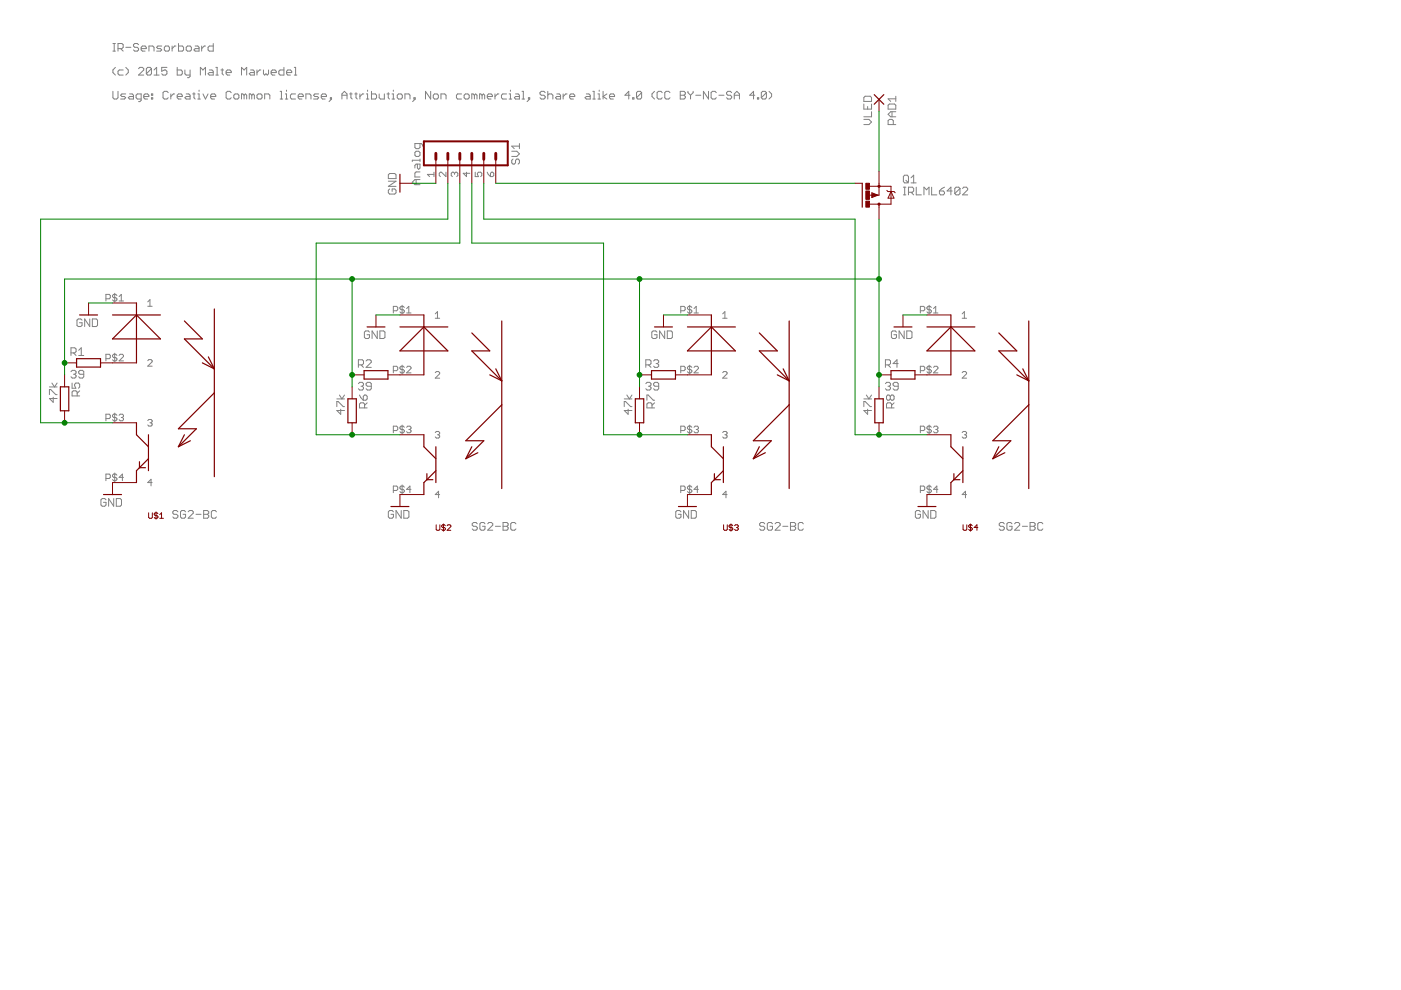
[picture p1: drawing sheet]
<svg xmlns="http://www.w3.org/2000/svg" width="297mm" height="210mm" viewBox="0 0 297 210" stroke-linecap="round" stroke-linejoin="round" font-family="sans-serif">
<g fill="#808080" stroke="#808080" stroke-width=".21">
<path d="M23.9 19.4v1.3z"/>
<path d="M23.9 20.7l.3 .3z"/>
<path d="M24.2 21h.5z"/>
<path d="M24.7 21l.3-.3z"/>
<path d="M25 19.4v1.3z"/>
<path d="M25.6 21h.8z"/>
<path d="M26.4 21l.2-.3z"/>
<path d="M26.4 20.5l.2 .2z"/>
<path d="M25.8 20.5h.6z"/>
<path d="M25.6 20.2l.2 .3z"/>
<path d="M25.6 20.2l.2-.3z"/>
<path d="M25.8 19.9h.8z"/>
<path d="M27.5 19.9h.5z"/>
<path d="M28 19.9l.3 .3z"/>
<path d="M28.3 20.2v.8z"/>
<path d="M27.5 21h.8z"/>
<path d="M27.2 20.7l.3 .3z"/>
<path d="M27.2 20.7l.3-.2z"/>
<path d="M27.5 20.5h.8z"/>
<path d="M29.4 21.5h.3z"/>
<path d="M29.7 21.5l.2-.2z"/>
<path d="M29.9 19.9v1.4z"/>
<path d="M29.1 19.9h.8z"/>
<path d="M29.1 19.9l-.3 .3z"/>
<path d="M28.8 20.2v.5z"/>
<path d="M28.8 20.7l.3 .3z"/>
<path d="M29.1 21h.8z"/>
<path d="M30.8 21h.5z"/>
<path d="M30.5 20.7l.3 .3z"/>
<path d="M30.5 20.2v.5z"/>
<path d="M30.5 20.2l.3-.3z"/>
<path d="M30.8 19.9h.5z"/>
<path d="M31.3 19.9l.3 .3z"/>
<path d="M31.6 20.2v.3z"/>
<path d="M30.5 20.5h1.1z"/>
<path d="M32.1 19.9h.3z"/>
<path d="M32.4 19.9v.3z"/>
<path d="M32.1 20.2h.3z"/>
<path d="M32.1 19.9v.3z"/>
<path d="M32.1 20.7h.3z"/>
<path d="M32.4 20.7v.3z"/>
<path d="M32.1 21h.3z"/>
<path d="M32.1 20.7v.3z"/>
<path d="M35.4 19.4l.3 .2z"/>
<path d="M34.8 19.4h.6z"/>
<path d="M34.8 19.4l-.2 .2z"/>
<path d="M34.6 19.6v1.1z"/>
<path d="M34.6 20.7l.2 .3z"/>
<path d="M34.8 21h.6z"/>
<path d="M35.4 21l.3-.3z"/>
<path d="M36.2 19.9v1.1z"/>
<path d="M36.7 19.9l-.5 .6z"/>
<path d="M36.7 19.9h.3z"/>
<path d="M37.8 21h.6z"/>
<path d="M37.6 20.7l.2 .3z"/>
<path d="M37.6 20.2v.5z"/>
<path d="M37.6 20.2l.2-.3z"/>
<path d="M37.8 19.9h.6z"/>
<path d="M38.4 19.9l.2 .3z"/>
<path d="M38.6 20.2v.3z"/>
<path d="M37.6 20.5h1z"/>
<path d="M39.5 19.9h.5z"/>
<path d="M40 19.9l.3 .3z"/>
<path d="M40.3 20.2v.8z"/>
<path d="M39.5 21h.8z"/>
<path d="M39.2 20.7l.3 .3z"/>
<path d="M39.2 20.7l.3-.2z"/>
<path d="M39.5 20.5h.8z"/>
<path d="M41.1 19.6v1.1z"/>
<path d="M41.1 20.7l.3 .3z"/>
<path d="M40.9 19.9h.5z"/>
<path d="M41.9 19.9h.3z"/>
<path d="M42.2 19.9v1.1z"/>
<path d="M41.9 21h.6z"/>
<path d="M42.2 19.1v.3z"/>
<path d="M43 19.9l.6 1.1z"/>
<path d="M44.1 19.9l-.5 1.1z"/>
<path d="M44.9 21h.6z"/>
<path d="M44.7 20.7l.2 .3z"/>
<path d="M44.7 20.2v.5z"/>
<path d="M44.7 20.2l.2-.3z"/>
<path d="M44.9 19.9h.6z"/>
<path d="M45.5 19.9l.2 .3z"/>
<path d="M45.7 20.2v.3z"/>
<path d="M44.7 20.5h1z"/>
<path d="M48.7 19.4l.3 .2z"/>
<path d="M48.2 19.4h.5z"/>
<path d="M48.2 19.4l-.3 .2z"/>
<path d="M47.9 19.6v1.1z"/>
<path d="M47.9 20.7l.3 .3z"/>
<path d="M48.2 21h.5z"/>
<path d="M48.7 21l.3-.3z"/>
<path d="M49.8 21h.6z"/>
<path d="M50.7 20.7l-.3 .3z"/>
<path d="M50.7 20.2v.5z"/>
<path d="M50.4 19.9l.3 .3z"/>
<path d="M49.8 19.9h.6z"/>
<path d="M49.8 19.9l-.2 .3z"/>
<path d="M49.6 20.2v.5z"/>
<path d="M49.6 20.7l.2 .3z"/>
<path d="M51.2 19.9v1.1z"/>
<path d="M51.2 19.9h.3z"/>
<path d="M51.5 19.9l.3 .3z"/>
<path d="M51.8 20.2v.8z"/>
<path d="M51.8 20.2l.2-.3z"/>
<path d="M52 19.9l.3 .3z"/>
<path d="M52.3 20.2v.8z"/>
<path d="M52.9 19.9v1.1z"/>
<path d="M52.9 19.9h.2z"/>
<path d="M53.1 19.9l.3 .3z"/>
<path d="M53.4 20.2v.8z"/>
<path d="M53.4 20.2l.3-.3z"/>
<path d="M53.7 19.9l.2 .3z"/>
<path d="M53.9 20.2v.8z"/>
<path d="M54.8 21h.5z"/>
<path d="M55.6 20.7l-.3 .3z"/>
<path d="M55.6 20.2v.5z"/>
<path d="M55.3 19.9l.3 .3z"/>
<path d="M54.8 19.9h.5z"/>
<path d="M54.8 19.9l-.3 .3z"/>
<path d="M54.5 20.2v.5z"/>
<path d="M54.5 20.7l.3 .3z"/>
<path d="M56.1 19.9v1.1z"/>
<path d="M56.1 19.9h.8z"/>
<path d="M56.9 19.9l.3 .3z"/>
<path d="M57.2 20.2v.8z"/>
<path d="M59.4 19.4h.3z"/>
<path d="M59.7 19.4v1.6z"/>
<path d="M59.4 21h.5z"/>
<path d="M60.5 19.9h.2z"/>
<path d="M60.7 19.9v1.1z"/>
<path d="M60.5 21h.5z"/>
<path d="M60.7 19.1v.3z"/>
<path d="M61.8 19.9h.9z"/>
<path d="M61.8 19.9l-.2 .3z"/>
<path d="M61.6 20.2v.5z"/>
<path d="M61.6 20.7l.2 .3z"/>
<path d="M61.8 21h.9z"/>
<path d="M63.5 21h.5z"/>
<path d="M63.2 20.7l.3 .3z"/>
<path d="M63.2 20.2v.5z"/>
<path d="M63.5 19.9l-.3 .3z"/>
<path d="M63.5 19.9h.5z"/>
<path d="M64 19.9l.3 .3z"/>
<path d="M64.3 20.2v.3z"/>
<path d="M63.2 20.5h1.1z"/>
<path d="M64.9 19.9v1.1z"/>
<path d="M64.9 19.9h.8z"/>
<path d="M65.7 19.9l.2 .3z"/>
<path d="M65.9 20.2v.8z"/>
<path d="M66.5 21h.8z"/>
<path d="M67.6 20.7l-.3 .3z"/>
<path d="M67.3 20.5l.3 .2z"/>
<path d="M66.8 20.5h.5z"/>
<path d="M66.5 20.2l.3 .3z"/>
<path d="M66.8 19.9l-.3 .3z"/>
<path d="M66.8 19.9h.8z"/>
<path d="M68.4 21h.5z"/>
<path d="M68.1 20.7l.3 .3z"/>
<path d="M68.1 20.2v.5z"/>
<path d="M68.1 20.2l.3-.3z"/>
<path d="M68.4 19.9h.5z"/>
<path d="M68.9 19.9l.3 .3z"/>
<path d="M69.2 20.2v.3z"/>
<path d="M68.1 20.5h1.1z"/>
<path d="M70.3 21l-.5 .5z"/>
<path d="M70.3 20.7v.3z"/>
<path d="M70 20.7h.3z"/>
<path d="M70 20.7v.3z"/>
<path d="M70 21h.3z"/>
<path d="M72.5 19.9v1.1z"/>
<path d="M73 19.4l-.5 .5z"/>
<path d="M73 19.4l.6 .5z"/>
<path d="M73.6 19.9v1.1z"/>
<path d="M72.5 20.2h1.1z"/>
<path d="M74.4 19.6v1.1z"/>
<path d="M74.4 20.7l.3 .3z"/>
<path d="M74.1 19.9h.6z"/>
<path d="M75.5 19.6v1.1z"/>
<path d="M75.5 20.7l.3 .3z"/>
<path d="M75.2 19.9h.6z"/>
<path d="M76.3 19.9v1.1z"/>
<path d="M76.3 20.5l.6-.6z"/>
<path d="M76.9 19.9h.2z"/>
<path d="M77.7 19.9h.2z"/>
<path d="M77.9 19.9v1.1z"/>
<path d="M77.7 21h.5z"/>
<path d="M77.9 19.1v.3z"/>
<path d="M78.8 19.4v1.6z"/>
<path d="M78.8 21h.8z"/>
<path d="M79.8 20.7l-.2 .3z"/>
<path d="M79.8 20.2v.5z"/>
<path d="M79.6 19.9l.2 .3z"/>
<path d="M78.8 19.9h.8z"/>
<path d="M80.4 19.9v.8z"/>
<path d="M80.4 20.7l.3 .3z"/>
<path d="M80.7 21h.8z"/>
<path d="M81.5 19.9v1.1z"/>
<path d="M82.3 19.6v1.1z"/>
<path d="M82.3 20.7l.3 .3z"/>
<path d="M82 19.9h.6z"/>
<path d="M83.1 19.9h.3z"/>
<path d="M83.4 19.9v1.1z"/>
<path d="M83.1 21h.6z"/>
<path d="M83.4 19.1v.3z"/>
<path d="M84.5 21h.5z"/>
<path d="M85.3 20.7l-.3 .3z"/>
<path d="M85.3 20.2v.5z"/>
<path d="M85 19.9l.3 .3z"/>
<path d="M84.5 19.9h.5z"/>
<path d="M84.5 19.9l-.3 .3z"/>
<path d="M84.2 20.2v.5z"/>
<path d="M84.2 20.7l.3 .3z"/>
<path d="M85.9 19.9v1.1z"/>
<path d="M85.9 19.9h.8z"/>
<path d="M86.7 19.9l.2 .3z"/>
<path d="M86.9 20.2v.8z"/>
<path d="M87.5 21.5l.5-.5z"/>
<path d="M88 20.7v.3z"/>
<path d="M87.8 20.7h.2z"/>
<path d="M87.8 20.7v.3z"/>
<path d="M87.8 21h.2z"/>
<path d="M90.2 19.4v1.6z"/>
<path d="M90.2 19.4l1.1 1.6z"/>
<path d="M91.3 19.4v1.6z"/>
<path d="M92.1 21h.6z"/>
<path d="M92.7 21l.2-.3z"/>
<path d="M92.9 20.2v.5z"/>
<path d="M92.7 19.9l.2 .3z"/>
<path d="M92.1 19.9h.6z"/>
<path d="M92.1 19.9l-.2 .3z"/>
<path d="M91.9 20.2v.5z"/>
<path d="M91.9 20.7l.2 .3z"/>
<path d="M93.5 19.9v1.1z"/>
<path d="M93.5 19.9h.8z"/>
<path d="M94.3 19.9l.3 .3z"/>
<path d="M94.6 20.2v.8z"/>
<path d="M97 19.9h.9z"/>
<path d="M97 19.9l-.2 .3z"/>
<path d="M96.8 20.2v.5z"/>
<path d="M96.8 20.7l.2 .3z"/>
<path d="M97 21h.9z"/>
<path d="M98.7 21h.5z"/>
<path d="M99.2 21l.3-.3z"/>
<path d="M99.5 20.2v.5z"/>
<path d="M99.2 19.9l.3 .3z"/>
<path d="M98.7 19.9h.5z"/>
<path d="M98.7 19.9l-.3 .3z"/>
<path d="M98.4 20.2v.5z"/>
<path d="M98.4 20.7l.3 .3z"/>
<path d="M100 19.9v1.1z"/>
<path d="M100 19.9h.3z"/>
<path d="M100.3 19.9l.3 .3z"/>
<path d="M100.6 20.2v.8z"/>
<path d="M100.9 19.9l-.3 .3z"/>
<path d="M100.9 19.9l.2 .3z"/>
<path d="M101.1 20.2v.8z"/>
<path d="M101.7 19.9v1.1z"/>
<path d="M101.7 19.9h.2z"/>
<path d="M101.9 19.9l.3 .3z"/>
<path d="M102.2 20.2v.8z"/>
<path d="M102.2 20.2l.3-.3z"/>
<path d="M102.5 19.9l.3 .3z"/>
<path d="M102.8 20.2v.8z"/>
<path d="M103.6 21h.5z"/>
<path d="M103.3 20.7l.3 .3z"/>
<path d="M103.3 20.2v.5z"/>
<path d="M103.3 20.2l.3-.3z"/>
<path d="M103.6 19.9h.5z"/>
<path d="M104.1 19.9l.3 .3z"/>
<path d="M104.4 20.2v.3z"/>
<path d="M103.3 20.5h1.1z"/>
<path d="M104.9 19.9v1.1z"/>
<path d="M104.9 20.5l.6-.6z"/>
<path d="M105.5 19.9h.3z"/>
<path d="M106.6 19.9h.8z"/>
<path d="M106.6 19.9l-.3 .3z"/>
<path d="M106.3 20.2v.5z"/>
<path d="M106.3 20.7l.3 .3z"/>
<path d="M106.6 21h.8z"/>
<path d="M107.9 19.9h.3z"/>
<path d="M108.2 19.9v1.1z"/>
<path d="M107.9 21h.6z"/>
<path d="M108.2 19.1v.3z"/>
<path d="M109.3 19.9h.6z"/>
<path d="M109.9 19.9l.2 .3z"/>
<path d="M110.1 20.2v.8z"/>
<path d="M109.3 21h.8z"/>
<path d="M109 20.7l.3 .3z"/>
<path d="M109 20.7l.3-.2z"/>
<path d="M109.3 20.5h.8z"/>
<path d="M110.7 19.4h.3z"/>
<path d="M111 19.4v1.6z"/>
<path d="M110.7 21h.5z"/>
<path d="M111.8 21.5l.5-.5z"/>
<path d="M112.3 20.7v.3z"/>
<path d="M112 20.7h.3z"/>
<path d="M112 20.7v.3z"/>
<path d="M112 21h.3z"/>
<path d="M115.3 19.4l.3 .2z"/>
<path d="M114.8 19.4h.5z"/>
<path d="M114.8 19.4l-.3 .2z"/>
<path d="M114.5 19.6v.3z"/>
<path d="M114.5 19.9l.3 .3z"/>
<path d="M114.8 20.2h.5z"/>
<path d="M115.3 20.2l.3 .3z"/>
<path d="M115.6 20.5v.2z"/>
<path d="M115.6 20.7l-.3 .3z"/>
<path d="M114.8 21h.5z"/>
<path d="M114.5 20.7l.3 .3z"/>
<path d="M116.1 19.4v1.6z"/>
<path d="M116.4 19.9l-.3 .3z"/>
<path d="M116.4 19.9h.5z"/>
<path d="M116.9 19.9l.3 .3z"/>
<path d="M117.2 20.2v.8z"/>
<path d="M118 19.9h.6z"/>
<path d="M118.6 19.9l.2 .3z"/>
<path d="M118.8 20.2v.8z"/>
<path d="M118 21h.8z"/>
<path d="M117.8 20.7l.2 .3z"/>
<path d="M117.8 20.7l.2-.2z"/>
<path d="M118 20.5h.8z"/>
<path d="M119.4 19.9v1.1z"/>
<path d="M119.4 20.5l.5-.6z"/>
<path d="M119.9 19.9h.3z"/>
<path d="M121.1 21h.5z"/>
<path d="M120.8 20.7l.3 .3z"/>
<path d="M120.8 20.2v.5z"/>
<path d="M120.8 20.2l.3-.3z"/>
<path d="M121.1 19.9h.5z"/>
<path d="M121.6 19.9l.3 .3z"/>
<path d="M121.9 20.2v.3z"/>
<path d="M120.8 20.5h1.1z"/>
<path d="M124.3 19.9h.6z"/>
<path d="M124.9 19.9l.2 .3z"/>
<path d="M125.1 20.2v.8z"/>
<path d="M124.3 21h.8z"/>
<path d="M124 20.7l.3 .3z"/>
<path d="M124 20.7l.3-.2z"/>
<path d="M124.3 20.5h.8z"/>
<path d="M125.7 19.4h.3z"/>
<path d="M126 19.4v1.6z"/>
<path d="M125.7 21h.5z"/>
<path d="M126.8 19.9h.2z"/>
<path d="M127 19.9v1.1z"/>
<path d="M126.8 21h.5z"/>
<path d="M127 19.1v.3z"/>
<path d="M127.9 19.4v1.6z"/>
<path d="M127.9 20.5l.8 .5z"/>
<path d="M127.9 20.5l.8-.6z"/>
<path d="M129.5 21h.5z"/>
<path d="M129.2 20.7l.3 .3z"/>
<path d="M129.2 20.2v.5z"/>
<path d="M129.2 20.2l.3-.3z"/>
<path d="M129.5 19.9h.5z"/>
<path d="M130 19.9l.3 .3z"/>
<path d="M130.3 20.2v.3z"/>
<path d="M129.2 20.5h1.1z"/>
<path d="M133.3 19.4v1.6z"/>
<path d="M133.3 19.4l-.8 .8z"/>
<path d="M132.5 20.2h1.1z"/>
<path d="M134.1 20.7v.3z"/>
<path d="M134.1 20.7h.3z"/>
<path d="M134.4 20.7v.3z"/>
<path d="M134.1 21h.3z"/>
<path d="M135 19.6v1.1z"/>
<path d="M135 19.6l.2-.2z"/>
<path d="M135.2 19.4h.6z"/>
<path d="M135.8 19.4l.2 .2z"/>
<path d="M136 19.6v1.1z"/>
<path d="M136 20.7l-.2 .3z"/>
<path d="M135.2 21h.6z"/>
<path d="M135 20.7l.2 .3z"/>
<path d="M135 20.7l1-1.1z"/>
<path d="M138.2 20.5l.6 .5z"/>
<path d="M138.2 19.9v.6z"/>
<path d="M138.8 19.4l-.6 .5z"/>
<path d="M140.1 19.4l.3 .2z"/>
<path d="M139.6 19.4h.5z"/>
<path d="M139.6 19.4l-.3 .2z"/>
<path d="M139.3 19.6v1.1z"/>
<path d="M139.3 20.7l.3 .3z"/>
<path d="M139.6 21h.5z"/>
<path d="M140.4 20.7l-.3 .3z"/>
<path d="M141.8 19.4l.2 .2z"/>
<path d="M141.2 19.4h.6z"/>
<path d="M141.2 19.4l-.3 .2z"/>
<path d="M140.9 19.6v1.1z"/>
<path d="M140.9 20.7l.3 .3z"/>
<path d="M141.2 21h.6z"/>
<path d="M141.8 21l.2-.3z"/>
<path d="M144.2 19.4v1.6z"/>
<path d="M144.2 19.4h.8z"/>
<path d="M145 19.4l.3 .2z"/>
<path d="M145.3 19.6v.3z"/>
<path d="M145.3 19.9l-.3 .3z"/>
<path d="M145 20.2l.3 .3z"/>
<path d="M145.3 20.5v.2z"/>
<path d="M145.3 20.7l-.3 .3z"/>
<path d="M144.2 21h.8z"/>
<path d="M144.2 20.2h.8z"/>
<path d="M145.9 19.4v.2z"/>
<path d="M145.9 19.6l.5 .6z"/>
<path d="M146.4 20.2l.6-.6z"/>
<path d="M147 19.4v.2z"/>
<path d="M146.4 20.2v.8z"/>
<path d="M147.5 20.2h1.1z"/>
<path d="M149.1 19.4v1.6z"/>
<path d="M149.1 19.4l1.1 1.6z"/>
<path d="M150.2 19.4v1.6z"/>
<path d="M151.6 19.4l.3 .2z"/>
<path d="M151 19.4h.6z"/>
<path d="M151 19.4l-.2 .2z"/>
<path d="M150.8 19.6v1.1z"/>
<path d="M150.8 20.7l.2 .3z"/>
<path d="M151 21h.6z"/>
<path d="M151.6 21l.3-.3z"/>
<path d="M152.4 20.2h1.1z"/>
<path d="M154.9 19.4l.2 .2z"/>
<path d="M154.3 19.4h.6z"/>
<path d="M154.3 19.4l-.3 .2z"/>
<path d="M154 19.6v.3z"/>
<path d="M154 19.9l.3 .3z"/>
<path d="M154.3 20.2h.6z"/>
<path d="M154.9 20.2l.2 .3z"/>
<path d="M155.1 20.5v.2z"/>
<path d="M155.1 20.7l-.2 .3z"/>
<path d="M154.3 21h.6z"/>
<path d="M154 20.7l.3 .3z"/>
<path d="M155.7 19.9v1.1z"/>
<path d="M155.7 19.9l.5-.5z"/>
<path d="M156.2 19.4l.6 .5z"/>
<path d="M156.8 19.9v1.1z"/>
<path d="M155.7 20.2h1.1z"/>
<path d="M159.8 19.4v1.6z"/>
<path d="M159.8 19.4l-.8 .8z"/>
<path d="M159 20.2h1z"/>
<path d="M160.6 20.7v.3z"/>
<path d="M160.6 20.7h.3z"/>
<path d="M160.9 20.7v.3z"/>
<path d="M160.6 21h.3z"/>
<path d="M161.4 19.6v1.1z"/>
<path d="M161.4 19.6l.3-.2z"/>
<path d="M161.7 19.4h.5z"/>
<path d="M162.2 19.4l.3 .2z"/>
<path d="M162.5 19.6v1.1z"/>
<path d="M162.5 20.7l-.3 .3z"/>
<path d="M161.7 21h.5z"/>
<path d="M161.4 20.7l.3 .3z"/>
<path d="M161.4 20.7l1.1-1.1z"/>
<path d="M163 21l.6-.5z"/>
<path d="M163.6 19.9v.6z"/>
<path d="M163 19.4l.6 .5z"/>
<path d="M23.9 15.4l.6 .5z"/>
<path d="M23.9 14.8v.6z"/>
<path d="M24.5 14.3l-.6 .5z"/>
<path d="M25.3 14.8h.8z"/>
<path d="M25.3 14.8l-.3 .3z"/>
<path d="M25 15.1v.5z"/>
<path d="M25 15.6l.3 .3z"/>
<path d="M25.3 15.9h.8z"/>
<path d="M26.7 15.9l.5-.5z"/>
<path d="M27.2 14.8v.6z"/>
<path d="M26.7 14.3l.5 .5z"/>
<path d="M29.4 15.9h1.1z"/>
<path d="M29.4 15.9l1.1-1.1z"/>
<path d="M30.5 14.6v.2z"/>
<path d="M30.2 14.3l.3 .3z"/>
<path d="M29.7 14.3h.5z"/>
<path d="M29.7 14.3l-.3 .3z"/>
<path d="M31 14.6v1z"/>
<path d="M31 14.6l.3-.3z"/>
<path d="M31.3 14.3h.5z"/>
<path d="M31.8 14.3l.3 .3z"/>
<path d="M32.1 14.6v1z"/>
<path d="M31.8 15.9l.3-.3z"/>
<path d="M31.3 15.9h.5z"/>
<path d="M31 15.6l.3 .3z"/>
<path d="M31 15.6l1.1-1z"/>
<path d="M32.7 14.8l.5-.5z"/>
<path d="M33.2 14.3v1.6z"/>
<path d="M32.7 15.9h1z"/>
<path d="M34.3 14.3h1.1z"/>
<path d="M34.3 14.3v.8z"/>
<path d="M34.3 15.1l.5-.3z"/>
<path d="M34.8 14.8h.3z"/>
<path d="M35.1 14.8l.3 .3z"/>
<path d="M35.4 15.1v.5z"/>
<path d="M35.4 15.6l-.3 .3z"/>
<path d="M34.6 15.9h.5z"/>
<path d="M34.3 15.6l.3 .3z"/>
<path d="M37.6 14.3v1.6z"/>
<path d="M37.6 15.9h.8z"/>
<path d="M38.6 15.6l-.2 .3z"/>
<path d="M38.6 15.1v.5z"/>
<path d="M38.4 14.8l.2 .3z"/>
<path d="M37.6 14.8h.8z"/>
<path d="M39.2 14.8v.8z"/>
<path d="M39.2 15.6l.3 .3z"/>
<path d="M39.5 15.9h.8z"/>
<path d="M40.3 14.8v1.4z"/>
<path d="M40.3 16.2l-.3 .3z"/>
<path d="M39.8 16.5h.2z"/>
<path d="M42.5 14.3v1.6z"/>
<path d="M42.5 14.3l.5 .5z"/>
<path d="M43.6 14.3l-.6 .5z"/>
<path d="M43.6 14.3v1.6z"/>
<path d="M44.4 14.8h.5z"/>
<path d="M44.9 14.8l.3 .3z"/>
<path d="M45.2 15.1v.8z"/>
<path d="M44.4 15.9h.8z"/>
<path d="M44.1 15.6l.3 .3z"/>
<path d="M44.1 15.6l.3-.2z"/>
<path d="M44.4 15.4h.8z"/>
<path d="M45.8 14.3h.2z"/>
<path d="M46 14.3v1.6z"/>
<path d="M45.8 15.9h.5z"/>
<path d="M47.1 14.6v1z"/>
<path d="M47.1 15.6l.3 .3z"/>
<path d="M46.8 14.8h.6z"/>
<path d="M48.2 15.9h.5z"/>
<path d="M47.9 15.6l.3 .3z"/>
<path d="M47.9 15.1v.5z"/>
<path d="M47.9 15.1l.3-.3z"/>
<path d="M48.2 14.8h.5z"/>
<path d="M48.7 14.8l.3 .3z"/>
<path d="M49 15.1v.3z"/>
<path d="M47.9 15.4h1.1z"/>
<path d="M51.2 14.3v1.6z"/>
<path d="M51.2 14.3l.6 .5z"/>
<path d="M51.8 14.8l.5-.5z"/>
<path d="M52.3 14.3v1.6z"/>
<path d="M53.1 14.8h.6z"/>
<path d="M53.7 14.8l.2 .3z"/>
<path d="M53.9 15.1v.8z"/>
<path d="M53.1 15.9h.8z"/>
<path d="M52.9 15.6l.2 .3z"/>
<path d="M52.9 15.6l.2-.2z"/>
<path d="M53.1 15.4h.8z"/>
<path d="M54.5 14.8v1.1z"/>
<path d="M54.5 15.4l.5-.6z"/>
<path d="M55 14.8h.3z"/>
<path d="M55.9 14.8v.8z"/>
<path d="M55.9 15.6l.2 .3z"/>
<path d="M56.1 15.9l.3-.3z"/>
<path d="M56.4 15.6l.3 .3z"/>
<path d="M56.7 15.9l.2-.3z"/>
<path d="M56.9 14.8v.8z"/>
<path d="M57.8 15.9h.5z"/>
<path d="M57.5 15.6l.3 .3z"/>
<path d="M57.5 15.1v.5z"/>
<path d="M57.5 15.1l.3-.3z"/>
<path d="M57.8 14.8h.5z"/>
<path d="M58.3 14.8l.3 .3z"/>
<path d="M58.6 15.1v.3z"/>
<path d="M57.5 15.4h1.1z"/>
<path d="M60.2 14.3v1.6z"/>
<path d="M59.4 15.9h.8z"/>
<path d="M59.1 15.6l.3 .3z"/>
<path d="M59.1 15.1v.5z"/>
<path d="M59.1 15.1l.3-.3z"/>
<path d="M59.4 14.8h.8z"/>
<path d="M61 15.9h.6z"/>
<path d="M60.8 15.6l.2 .3z"/>
<path d="M60.8 15.1v.5z"/>
<path d="M61 14.8l-.2 .3z"/>
<path d="M61 14.8h.6z"/>
<path d="M61.6 14.8l.2 .3z"/>
<path d="M61.8 15.1v.3z"/>
<path d="M60.8 15.4h1z"/>
<path d="M62.4 14.3h.3z"/>
<path d="M62.7 14.3v1.6z"/>
<path d="M62.4 15.9h.5z"/>
<path d="M23.9 10.8h.6z"/>
<path d="M24.2 9.2v1.6z"/>
<path d="M23.9 9.2h.6z"/>
<path d="M25 9.2v1.6z"/>
<path d="M25 9.2h.8z"/>
<path d="M25.8 9.2l.3 .3z"/>
<path d="M26.1 9.5v.5z"/>
<path d="M26.1 10l-.3 .3z"/>
<path d="M25 10.3h.8z"/>
<path d="M25.6 10.3l.5 .5z"/>
<path d="M26.7 10h1z"/>
<path d="M29.1 9.2l.3 .3z"/>
<path d="M28.6 9.2h.5z"/>
<path d="M28.3 9.5l.3-.3z"/>
<path d="M28.3 9.5v.3z"/>
<path d="M28.3 9.8l.3 .2z"/>
<path d="M28.6 10h.5z"/>
<path d="M29.1 10l.3 .3z"/>
<path d="M29.4 10.3v.3z"/>
<path d="M29.1 10.8l.3-.2z"/>
<path d="M28.6 10.8h.5z"/>
<path d="M28.3 10.6l.3 .2z"/>
<path d="M30.2 10.8h.6z"/>
<path d="M29.9 10.6l.3 .2z"/>
<path d="M29.9 10v.6z"/>
<path d="M29.9 10l.3-.2z"/>
<path d="M30.2 9.8h.6z"/>
<path d="M30.8 9.8l.2 .2z"/>
<path d="M31 10v.3z"/>
<path d="M29.9 10.3h1.1z"/>
<path d="M31.6 9.8v1z"/>
<path d="M31.6 9.8h.8z"/>
<path d="M32.4 9.8l.3 .2z"/>
<path d="M32.7 10v.8z"/>
<path d="M33.2 10.8h.8z"/>
<path d="M34 10.8l.3-.2z"/>
<path d="M34 10.3l.3 .3z"/>
<path d="M33.5 10.3h.5z"/>
<path d="M33.2 10l.3 .3z"/>
<path d="M33.2 10l.3-.2z"/>
<path d="M33.5 9.8h.8z"/>
<path d="M35.1 10.8h.6z"/>
<path d="M35.7 10.8l.2-.2z"/>
<path d="M35.9 10v.6z"/>
<path d="M35.7 9.8l.2 .2z"/>
<path d="M35.1 9.8h.6z"/>
<path d="M35.1 9.8l-.3 .2z"/>
<path d="M34.8 10v.6z"/>
<path d="M34.8 10.6l.3 .2z"/>
<path d="M36.5 9.8v1z"/>
<path d="M37 9.8l-.5 .5z"/>
<path d="M37 9.8h.3z"/>
<path d="M37.8 9.2v1.6z"/>
<path d="M37.8 10.8h.8z"/>
<path d="M38.6 10.8l.3-.2z"/>
<path d="M38.9 10v.6z"/>
<path d="M38.6 9.8l.3 .2z"/>
<path d="M37.8 9.8h.8z"/>
<path d="M39.8 10.8h.5z"/>
<path d="M40.3 10.8l.3-.2z"/>
<path d="M40.6 10v.6z"/>
<path d="M40.3 9.8l.3 .2z"/>
<path d="M39.8 9.8h.5z"/>
<path d="M39.8 9.8l-.3 .2z"/>
<path d="M39.5 10v.6z"/>
<path d="M39.5 10.6l.3 .2z"/>
<path d="M41.4 9.8h.5z"/>
<path d="M41.9 9.8l.3 .2z"/>
<path d="M42.2 10v.8z"/>
<path d="M41.4 10.8h.8z"/>
<path d="M41.1 10.6l.3 .2z"/>
<path d="M41.4 10.3l-.3 .3z"/>
<path d="M41.4 10.3h.8z"/>
<path d="M42.8 9.8v1z"/>
<path d="M42.8 10.3l.5-.5z"/>
<path d="M43.3 9.8h.3z"/>
<path d="M45.2 9.2v1.6z"/>
<path d="M44.4 10.8h.8z"/>
<path d="M44.1 10.6l.3 .2z"/>
<path d="M44.1 10v.6z"/>
<path d="M44.1 10l.3-.2z"/>
<path d="M44.4 9.8h.8z"/>
<path d="M37.4 108.2l.3 .3z"/>
<path d="M36.9 108.2h.5z"/>
<path d="M36.9 108.2l-.3 .3z"/>
<path d="M36.6 108.5v.3z"/>
<path d="M36.6 108.8l.3 .2z"/>
<path d="M36.9 109h.5z"/>
<path d="M37.4 109l.3 .3z"/>
<path d="M37.7 109.3v.3z"/>
<path d="M37.7 109.6l-.3 .3z"/>
<path d="M36.9 109.9h.5z"/>
<path d="M36.6 109.6l.3 .3z"/>
<path d="M39.1 108.2l.2 .3z"/>
<path d="M38.5 108.2h.6z"/>
<path d="M38.5 108.2l-.2 .3z"/>
<path d="M38.3 108.5v1.1z"/>
<path d="M38.3 109.6l.2 .3z"/>
<path d="M38.5 109.9h.6z"/>
<path d="M39.1 109.9l.2-.3z"/>
<path d="M39.3 109v.6z"/>
<path d="M38.8 109h.5z"/>
<path d="M39.9 109.9h1.1z"/>
<path d="M39.9 109.9l1.1-1.1z"/>
<path d="M41 108.5v.3z"/>
<path d="M40.7 108.2l.3 .3z"/>
<path d="M40.2 108.2h.5z"/>
<path d="M40.2 108.2l-.3 .3z"/>
<path d="M41.5 109h1.1z"/>
<path d="M43.2 108.2v1.7z"/>
<path d="M43.2 108.2h.8z"/>
<path d="M44 108.2l.3 .3z"/>
<path d="M44.3 108.5v.3z"/>
<path d="M44 109l.3-.2z"/>
<path d="M44 109l.3 .3z"/>
<path d="M44.3 109.3v.3z"/>
<path d="M44 109.9l.3-.3z"/>
<path d="M43.2 109.9h.8z"/>
<path d="M43.2 109h.8z"/>
<path d="M45.6 108.2l.3 .3z"/>
<path d="M45.1 108.2h.5z"/>
<path d="M45.1 108.2l-.3 .3z"/>
<path d="M44.8 108.5v1.1z"/>
<path d="M44.8 109.6l.3 .3z"/>
<path d="M45.1 109.9h.5z"/>
<path d="M45.9 109.6l-.3 .3z"/>
<path d="M100.9 110.8l.3 .3z"/>
<path d="M100.4 110.8h.5z"/>
<path d="M100.4 110.8l-.3 .3z"/>
<path d="M100.1 111.1v.2z"/>
<path d="M100.1 111.3l.3 .3z"/>
<path d="M100.4 111.6h.5z"/>
<path d="M100.9 111.6l.3 .3z"/>
<path d="M101.2 111.9v.2z"/>
<path d="M101.2 112.1l-.3 .3z"/>
<path d="M100.4 112.4h.5z"/>
<path d="M100.1 112.1l.3 .3z"/>
<path d="M102.6 110.8l.2 .3z"/>
<path d="M102 110.8h.6z"/>
<path d="M102 110.8l-.3 .3z"/>
<path d="M101.7 111.1v1z"/>
<path d="M101.7 112.1l.3 .3z"/>
<path d="M102 112.4h.6z"/>
<path d="M102.8 112.1l-.2 .3z"/>
<path d="M102.8 111.6v.5z"/>
<path d="M102.3 111.6h.5z"/>
<path d="M103.4 112.4h1.1z"/>
<path d="M103.4 112.4l1.1-1.1z"/>
<path d="M104.5 111.1v.2z"/>
<path d="M104.2 110.8l.3 .3z"/>
<path d="M103.7 110.8h.5z"/>
<path d="M103.7 110.8l-.3 .3z"/>
<path d="M105 111.6h1.1z"/>
<path d="M106.7 110.8v1.6z"/>
<path d="M106.7 110.8h.8z"/>
<path d="M107.5 110.8l.2 .3z"/>
<path d="M107.7 111.1v.2z"/>
<path d="M107.7 111.3l-.2 .3z"/>
<path d="M107.5 111.6l.2 .3z"/>
<path d="M107.7 111.9v.2z"/>
<path d="M107.7 112.1l-.2 .3z"/>
<path d="M106.7 112.4h.8z"/>
<path d="M106.7 111.6h.8z"/>
<path d="M109.1 110.8l.3 .3z"/>
<path d="M108.6 110.8h.5z"/>
<path d="M108.6 110.8l-.3 .3z"/>
<path d="M108.3 111.1v1z"/>
<path d="M108.3 112.1l.3 .3z"/>
<path d="M108.6 112.4h.5z"/>
<path d="M109.1 112.4l.3-.3z"/>
<path d="M161.9 110.8l.2 .3z"/>
<path d="M161.3 110.8h.6z"/>
<path d="M161.1 111.1l.2-.3z"/>
<path d="M161.1 111.1v.2z"/>
<path d="M161.1 111.3l.2 .3z"/>
<path d="M161.3 111.6h.6z"/>
<path d="M161.9 111.6l.2 .3z"/>
<path d="M162.1 111.9v.2z"/>
<path d="M162.1 112.1l-.2 .3z"/>
<path d="M161.3 112.4h.6z"/>
<path d="M161.1 112.1l.2 .3z"/>
<path d="M163.5 110.8l.3 .3z"/>
<path d="M163 110.8h.5z"/>
<path d="M163 110.8l-.3 .3z"/>
<path d="M162.7 111.1v1z"/>
<path d="M162.7 112.1l.3 .3z"/>
<path d="M163 112.4h.5z"/>
<path d="M163.8 112.1l-.3 .3z"/>
<path d="M163.8 111.6v.5z"/>
<path d="M163.2 111.6h.6z"/>
<path d="M164.3 112.4h1.1z"/>
<path d="M165.4 111.3l-1.1 1.1z"/>
<path d="M165.4 111.1v.2z"/>
<path d="M165.1 110.8l.3 .3z"/>
<path d="M164.6 110.8h.5z"/>
<path d="M164.6 110.8l-.3 .3z"/>
<path d="M166 111.6h1z"/>
<path d="M167.6 110.8v1.6z"/>
<path d="M167.6 110.8h.8z"/>
<path d="M168.4 110.8l.3 .3z"/>
<path d="M168.7 111.1v.2z"/>
<path d="M168.4 111.6l.3-.3z"/>
<path d="M168.4 111.6l.3 .3z"/>
<path d="M168.7 111.9v.2z"/>
<path d="M168.7 112.1l-.3 .3z"/>
<path d="M167.6 112.4h.8z"/>
<path d="M167.6 111.6h.8z"/>
<path d="M170.1 110.8l.2 .3z"/>
<path d="M169.5 110.8h.6z"/>
<path d="M169.5 110.8l-.3 .3z"/>
<path d="M169.2 111.1v1z"/>
<path d="M169.2 112.1l.3 .3z"/>
<path d="M169.5 112.4h.6z"/>
<path d="M170.3 112.1l-.2 .3z"/>
<path d="M212.7 110.8l.2 .3z"/>
<path d="M212.1 110.8h.6z"/>
<path d="M212.1 110.8l-.2 .3z"/>
<path d="M211.9 111.1v.2z"/>
<path d="M211.9 111.3l.2 .3z"/>
<path d="M212.1 111.6h.6z"/>
<path d="M212.7 111.6l.2 .3z"/>
<path d="M212.9 111.9v.2z"/>
<path d="M212.9 112.1l-.2 .3z"/>
<path d="M212.1 112.4h.6z"/>
<path d="M211.9 112.1l.2 .3z"/>
<path d="M214.3 110.8l.3 .3z"/>
<path d="M213.8 110.8h.5z"/>
<path d="M213.8 110.8l-.3 .3z"/>
<path d="M213.5 111.1v1z"/>
<path d="M213.5 112.1l.3 .3z"/>
<path d="M213.8 112.4h.5z"/>
<path d="M214.3 112.4l.3-.3z"/>
<path d="M214.6 111.6v.5z"/>
<path d="M214 111.6h.6z"/>
<path d="M215.1 112.4h1.1z"/>
<path d="M215.1 112.4l1.1-1.1z"/>
<path d="M216.2 111.1v.2z"/>
<path d="M215.9 110.8l.3 .3z"/>
<path d="M215.4 110.8h.5z"/>
<path d="M215.1 111.1l.3-.3z"/>
<path d="M216.8 111.6h1z"/>
<path d="M218.4 110.8v1.6z"/>
<path d="M218.4 110.8h.8z"/>
<path d="M219.2 110.8l.3 .3z"/>
<path d="M219.5 111.1v.2z"/>
<path d="M219.2 111.6l.3-.3z"/>
<path d="M219.2 111.6l.3 .3z"/>
<path d="M219.5 111.9v.2z"/>
<path d="M219.5 112.1l-.3 .3z"/>
<path d="M218.4 112.4h.8z"/>
<path d="M218.4 111.6h.8z"/>
<path d="M220.8 110.8l.3 .3z"/>
<path d="M220.3 110.8h.5z"/>
<path d="M220.3 110.8l-.3 .3z"/>
<path d="M220 111.1v1z"/>
<path d="M220 112.1l.3 .3z"/>
<path d="M220.3 112.4h.5z"/>
<path d="M221.1 112.1l-.3 .3z"/>
<path d="M22.2 105.7l.3 .3z"/>
<path d="M21.7 105.7h.5z"/>
<path d="M21.7 105.7l-.3 .3z"/>
<path d="M21.4 106v1.1z"/>
<path d="M21.4 107.1l.3 .2z"/>
<path d="M21.7 107.3h.5z"/>
<path d="M22.2 107.3l.3-.2z"/>
<path d="M22.5 106.5v.6z"/>
<path d="M21.9 106.5h.6z"/>
<path d="M23 105.7v1.6z"/>
<path d="M23 105.7l1.1 1.6z"/>
<path d="M24.1 105.7v1.6z"/>
<path d="M24.7 105.7v1.6z"/>
<path d="M24.7 107.3h.8z"/>
<path d="M25.5 107.3l.3-.2z"/>
<path d="M25.8 106v1.1z"/>
<path d="M25.5 105.7l.3 .3z"/>
<path d="M24.7 105.7h.8z"/>
<path d="M83.1 108.2l.3 .3z"/>
<path d="M82.6 108.2h.5z"/>
<path d="M82.6 108.2l-.3 .3z"/>
<path d="M82.3 108.5v1.1z"/>
<path d="M82.3 109.6l.3 .3z"/>
<path d="M82.6 109.9h.5z"/>
<path d="M83.1 109.9l.3-.3z"/>
<path d="M83.4 109v.6z"/>
<path d="M82.9 109h.5z"/>
<path d="M84 108.2v1.7z"/>
<path d="M84 108.2l1.1 1.7z"/>
<path d="M85.1 108.2v1.7z"/>
<path d="M85.6 108.2v1.7z"/>
<path d="M85.6 109.9h.8z"/>
<path d="M86.4 109.9l.3-.3z"/>
<path d="M86.7 108.5v1.1z"/>
<path d="M86.4 108.2l.3 .3z"/>
<path d="M85.6 108.2h.8z"/>
<path d="M144.1 108.2l.3 .3z"/>
<path d="M143.5 108.2h.6z"/>
<path d="M143.5 108.2l-.2 .3z"/>
<path d="M143.3 108.5v1.1z"/>
<path d="M143.3 109.6l.2 .3z"/>
<path d="M143.5 109.9h.6z"/>
<path d="M144.1 109.9l.3-.3z"/>
<path d="M144.4 109v.6z"/>
<path d="M143.8 109h.6z"/>
<path d="M144.9 108.2v1.7z"/>
<path d="M144.9 108.2l1.1 1.7z"/>
<path d="M146 108.2v1.7z"/>
<path d="M146.6 108.2v1.7z"/>
<path d="M146.6 109.9h.8z"/>
<path d="M147.4 109.9l.2-.3z"/>
<path d="M147.6 108.5v1.1z"/>
<path d="M147.4 108.2l.2 .3z"/>
<path d="M146.6 108.2h.8z"/>
<path d="M194.9 108.2l.3 .3z"/>
<path d="M194.3 108.2h.6z"/>
<path d="M194.3 108.2l-.2 .3z"/>
<path d="M194.1 108.5v1.1z"/>
<path d="M194.1 109.6l.2 .3z"/>
<path d="M194.3 109.9h.6z"/>
<path d="M194.9 109.9l.3-.3z"/>
<path d="M195.2 109v.6z"/>
<path d="M194.6 109h.6z"/>
<path d="M195.7 108.2v1.7z"/>
<path d="M195.7 108.2l1.1 1.7z"/>
<path d="M196.8 108.2v1.7z"/>
<path d="M197.3 108.2v1.7z"/>
<path d="M197.3 109.9h.9z"/>
<path d="M198.2 109.9l.2-.3z"/>
<path d="M198.4 108.5v1.1z"/>
<path d="M198.2 108.2l.2 .3z"/>
<path d="M197.3 108.2h.9z"/>
<path d="M139 70.2l.3 .2z"/>
<path d="M138.5 70.2h.5z"/>
<path d="M138.2 70.4l.3-.2z"/>
<path d="M138.2 70.4v1.1z"/>
<path d="M138.2 71.5l.3 .3z"/>
<path d="M138.5 71.8h.5z"/>
<path d="M139 71.8l.3-.3z"/>
<path d="M139.3 71v.5z"/>
<path d="M138.7 71h.6z"/>
<path d="M139.8 70.2v1.6z"/>
<path d="M139.8 70.2l1.1 1.6z"/>
<path d="M140.9 70.2v1.6z"/>
<path d="M141.5 70.2v1.6z"/>
<path d="M141.5 71.8h.8z"/>
<path d="M142.3 71.8l.3-.3z"/>
<path d="M142.6 70.4v1.1z"/>
<path d="M142.3 70.2l.3 .2z"/>
<path d="M141.5 70.2h.8z"/>
<path d="M189.8 70.2l.3 .2z"/>
<path d="M189.3 70.2h.5z"/>
<path d="M189 70.4l.3-.2z"/>
<path d="M189 70.4v1.1z"/>
<path d="M189 71.5l.3 .3z"/>
<path d="M189.3 71.8h.5z"/>
<path d="M189.8 71.8l.3-.3z"/>
<path d="M190.1 71v.5z"/>
<path d="M189.5 71h.6z"/>
<path d="M190.6 70.2v1.6z"/>
<path d="M190.6 70.2l1.1 1.6z"/>
<path d="M191.7 70.2v1.6z"/>
<path d="M192.3 70.2v1.6z"/>
<path d="M192.3 71.8h.8z"/>
<path d="M193.1 71.8l.3-.3z"/>
<path d="M193.4 70.4v1.1z"/>
<path d="M193.1 70.2l.3 .2z"/>
<path d="M192.3 70.2h.8z"/>
<path d="M78.1 70.2l.2 .2z"/>
<path d="M77.5 70.2h.6z"/>
<path d="M77.3 70.4l.2-.2z"/>
<path d="M77.3 70.4v1.1z"/>
<path d="M77.3 71.5l.2 .3z"/>
<path d="M77.5 71.8h.6z"/>
<path d="M78.1 71.8l.2-.3z"/>
<path d="M78.3 71v.5z"/>
<path d="M77.8 71h.5z"/>
<path d="M78.9 70.2v1.6z"/>
<path d="M78.9 70.2l1.1 1.6z"/>
<path d="M80 70.2v1.6z"/>
<path d="M80.5 70.2v1.6z"/>
<path d="M80.5 71.8h.8z"/>
<path d="M81.3 71.8l.3-.3z"/>
<path d="M81.6 70.4v1.1z"/>
<path d="M81.3 70.2l.3 .2z"/>
<path d="M80.5 70.2h.8z"/>
<path d="M17.1 67.6l.3 .3z"/>
<path d="M16.6 67.6h.5z"/>
<path d="M16.3 67.9l.3-.3z"/>
<path d="M16.3 67.9v1.1z"/>
<path d="M16.3 69l.3 .2z"/>
<path d="M16.6 69.2h.5z"/>
<path d="M17.1 69.2l.3-.2z"/>
<path d="M17.4 68.4v.6z"/>
<path d="M16.8 68.4h.6z"/>
<path d="M17.9 67.6v1.6z"/>
<path d="M17.9 67.6l1.1 1.6z"/>
<path d="M19 67.6v1.6z"/>
<path d="M19.6 67.6v1.6z"/>
<path d="M19.6 69.2h.8z"/>
<path d="M20.4 69.2l.3-.2z"/>
<path d="M20.7 67.9v1.1z"/>
<path d="M20.4 67.6l.3 .3z"/>
<path d="M19.6 67.6h.8z"/>
<path d="M15 78.8l.3-.3z"/>
<path d="M15.3 78.5h.6z"/>
<path d="M15.9 78.5l.2 .3z"/>
<path d="M16.1 78.8v.3z"/>
<path d="M16.1 79.1l-.2 .3z"/>
<path d="M15.6 79.4h.3z"/>
<path d="M15.9 79.4l.2 .2z"/>
<path d="M16.1 79.6v.3z"/>
<path d="M16.1 79.9l-.2 .3z"/>
<path d="M15.3 80.2h.6z"/>
<path d="M15 79.9l.3 .3z"/>
<path d="M16.7 79.9l.3 .3z"/>
<path d="M17 80.2h.5z"/>
<path d="M17.8 79.9l-.3 .3z"/>
<path d="M17.8 78.8v1.1z"/>
<path d="M17.5 78.5l.3 .3z"/>
<path d="M17 78.5h.5z"/>
<path d="M17 78.5l-.3 .3z"/>
<path d="M16.7 78.8v.3z"/>
<path d="M16.7 79.1l.3 .3z"/>
<path d="M17 79.4h.8z"/>
<path d="M76 81.3l.3-.2z"/>
<path d="M76.3 81.1h.5z"/>
<path d="M76.8 81.1l.3 .2z"/>
<path d="M77.1 81.3v.3z"/>
<path d="M77.1 81.6l-.3 .3z"/>
<path d="M76.5 81.9h.3z"/>
<path d="M76.8 81.9l.3 .3z"/>
<path d="M77.1 82.2v.2z"/>
<path d="M77.1 82.4l-.3 .3z"/>
<path d="M76.3 82.7h.5z"/>
<path d="M76 82.4l.3 .3z"/>
<path d="M77.6 82.4l.3 .3z"/>
<path d="M77.9 82.7h.5z"/>
<path d="M78.4 82.7l.3-.3z"/>
<path d="M78.7 81.3v1.1z"/>
<path d="M78.4 81.1l.3 .2z"/>
<path d="M77.9 81.1h.5z"/>
<path d="M77.9 81.1l-.3 .2z"/>
<path d="M77.6 81.3v.3z"/>
<path d="M77.6 81.6l.3 .3z"/>
<path d="M77.9 81.9h.8z"/>
<path d="M136.9 81.3l.3-.2z"/>
<path d="M137.2 81.1h.6z"/>
<path d="M137.8 81.1l.2 .2z"/>
<path d="M138 81.3v.3z"/>
<path d="M138 81.6l-.2 .3z"/>
<path d="M137.5 81.9h.3z"/>
<path d="M137.8 81.9l.2 .3z"/>
<path d="M138 82.2v.2z"/>
<path d="M138 82.4l-.2 .3z"/>
<path d="M137.2 82.7h.6z"/>
<path d="M136.9 82.4l.3 .3z"/>
<path d="M138.6 82.4l.3 .3z"/>
<path d="M138.9 82.7h.5z"/>
<path d="M139.4 82.7l.3-.3z"/>
<path d="M139.7 81.3v1.1z"/>
<path d="M139.4 81.1l.3 .2z"/>
<path d="M138.9 81.1h.5z"/>
<path d="M138.9 81.1l-.3 .2z"/>
<path d="M138.6 81.3v.3z"/>
<path d="M138.6 81.6l.3 .3z"/>
<path d="M138.9 81.9h.8z"/>
<path d="M187.7 81.3l.3-.2z"/>
<path d="M188 81.1h.5z"/>
<path d="M188.5 81.1l.3 .2z"/>
<path d="M188.8 81.3v.3z"/>
<path d="M188.8 81.6l-.3 .3z"/>
<path d="M188.3 81.9h.2z"/>
<path d="M188.5 81.9l.3 .3z"/>
<path d="M188.8 82.2v.2z"/>
<path d="M188.8 82.4l-.3 .3z"/>
<path d="M188 82.7h.5z"/>
<path d="M187.7 82.4l.3 .3z"/>
<path d="M189.4 82.4l.2 .3z"/>
<path d="M189.6 82.7h.6z"/>
<path d="M190.4 82.4l-.2 .3z"/>
<path d="M190.4 81.3v1.1z"/>
<path d="M190.2 81.1l.2 .2z"/>
<path d="M189.6 81.1h.6z"/>
<path d="M189.6 81.1l-.2 .2z"/>
<path d="M189.4 81.3v.3z"/>
<path d="M189.4 81.6l.2 .3z"/>
<path d="M189.6 81.9h.8z"/>
<path d="M10.5 84.5h1.6z"/>
<path d="M10.5 84.5l.8 .8z"/>
<path d="M11.3 84.2v1.1z"/>
<path d="M10.5 82.6v1.1z"/>
<path d="M10.5 82.6h.3z"/>
<path d="M10.8 82.6l1 1.1z"/>
<path d="M11.8 83.7h.3z"/>
<path d="M10.5 82h1.6z"/>
<path d="M12.1 81.2l-.5 .8z"/>
<path d="M11 81.2l.6 .8z"/>
<path d="M71.4 87h1.6z"/>
<path d="M71.4 87l.8 .8z"/>
<path d="M72.2 86.8v1z"/>
<path d="M71.4 85.1v1.1z"/>
<path d="M71.4 85.1h.3z"/>
<path d="M71.7 85.1l1.1 1.1z"/>
<path d="M72.8 86.2h.2z"/>
<path d="M71.4 84.6h1.6z"/>
<path d="M73 83.8l-.5 .8z"/>
<path d="M72 83.8l.5 .8z"/>
<path d="M132.4 87h1.6z"/>
<path d="M132.4 87l.8 .8z"/>
<path d="M133.2 86.8v1z"/>
<path d="M132.4 85.1v1.1z"/>
<path d="M132.4 85.1h.2z"/>
<path d="M132.6 85.1l1.1 1.1z"/>
<path d="M133.7 86.2h.3z"/>
<path d="M132.4 84.6h1.6z"/>
<path d="M134 83.8l-.5 .8z"/>
<path d="M132.9 83.8l.6 .8z"/>
<path d="M183.2 87h1.6z"/>
<path d="M183.2 87l.8 .8z"/>
<path d="M184 86.8v1z"/>
<path d="M183.2 85.1v1.1z"/>
<path d="M183.2 85.1h.2z"/>
<path d="M183.4 85.1l1.1 1.1z"/>
<path d="M184.5 86.2h.3z"/>
<path d="M183.2 84.6h1.6z"/>
<path d="M184.8 83.8l-.6 .8z"/>
<path d="M183.7 83.8l.5 .8z"/>
<path d="M88 39.2h1z"/>
<path d="M87.4 38.6l.6 .6z"/>
<path d="M87.4 38.6l.6-.5z"/>
<path d="M88 38.1h1z"/>
<path d="M88.2 38.1v1.1z"/>
<path d="M88 37.5h1z"/>
<path d="M88 36.7v.8z"/>
<path d="M88 36.7l.2-.3z"/>
<path d="M88.2 36.4h.8z"/>
<path d="M88 35.1v.5z"/>
<path d="M88.2 34.8l-.2 .3z"/>
<path d="M88.2 34.8h.8z"/>
<path d="M89 34.8v.8z"/>
<path d="M89 35.6l-.2 .3z"/>
<path d="M88.5 35.6l.3 .3z"/>
<path d="M88.5 34.8v.8z"/>
<path d="M87.4 34v.2z"/>
<path d="M87.4 34h1.6z"/>
<path d="M89 33.7v.5z"/>
<path d="M89 32.3v.6z"/>
<path d="M88.8 32.1l.2 .2z"/>
<path d="M88.2 32.1h.6z"/>
<path d="M88.2 32.1l-.2 .2z"/>
<path d="M88 32.3v.6z"/>
<path d="M88 32.9l.2 .3z"/>
<path d="M88.2 33.2h.6z"/>
<path d="M88.8 33.2l.2-.3z"/>
<path d="M89.6 30.7v.3z"/>
<path d="M89.3 30.4l.3 .3z"/>
<path d="M88 30.4h1.3z"/>
<path d="M88 30.4v.9z"/>
<path d="M88 31.3l.2 .2z"/>
<path d="M88.2 31.5h.6z"/>
<path d="M88.8 31.5l.2-.2z"/>
<path d="M89 30.4v.9z"/>
<path d="M82.3 40.3l.3-.2z"/>
<path d="M82.3 40.3v.6z"/>
<path d="M82.3 40.9l.3 .2z"/>
<path d="M82.6 41.1h1.1z"/>
<path d="M83.7 41.1l.3-.2z"/>
<path d="M84 40.3v.6z"/>
<path d="M83.7 40.1l.3 .2z"/>
<path d="M83.1 40.1h.6z"/>
<path d="M83.1 40.1v.5z"/>
<path d="M82.3 39.5h1.7z"/>
<path d="M82.3 39.5l1.7-1.1z"/>
<path d="M82.3 38.4h1.7z"/>
<path d="M82.3 37.9h1.7z"/>
<path d="M84 37.1v.8z"/>
<path d="M83.7 36.8l.3 .3z"/>
<path d="M82.6 36.8h1.1z"/>
<path d="M82.6 36.8l-.3 .3z"/>
<path d="M82.3 37.1v.8z"/>
<path d="M191.5 41.3h.6z"/>
<path d="M191.8 39.7v1.6z"/>
<path d="M191.5 39.7h.6z"/>
<path d="M192.6 39.7v1.6z"/>
<path d="M192.6 39.7h.8z"/>
<path d="M193.4 39.7l.3 .3z"/>
<path d="M193.7 40v.5z"/>
<path d="M193.7 40.5l-.3 .3z"/>
<path d="M192.6 40.8h.8z"/>
<path d="M193.2 40.8l.5 .5z"/>
<path d="M194.3 39.7v1.6z"/>
<path d="M194.3 41.3h1z"/>
<path d="M195.9 39.7v1.6z"/>
<path d="M195.9 39.7l.5 .5z"/>
<path d="M197 39.7l-.6 .5z"/>
<path d="M197 39.7v1.6z"/>
<path d="M197.5 39.7v1.6z"/>
<path d="M197.5 41.3h1.1z"/>
<path d="M199.7 40l.6-.3z"/>
<path d="M199.2 40.5l.5-.5z"/>
<path d="M199.2 40.5v.5z"/>
<path d="M199.2 41l.2 .3z"/>
<path d="M199.4 41.3h.6z"/>
<path d="M200 41.3l.3-.3z"/>
<path d="M200.3 40.8v.2z"/>
<path d="M200 40.5l.3 .3z"/>
<path d="M199.2 40.5h.8z"/>
<path d="M201.6 39.7v1.6z"/>
<path d="M201.6 39.7l-.8 .8z"/>
<path d="M200.8 40.5h1.1z"/>
<path d="M202.4 40v1z"/>
<path d="M202.7 39.7l-.3 .3z"/>
<path d="M202.7 39.7h.6z"/>
<path d="M203.3 39.7l.2 .3z"/>
<path d="M203.5 40v1z"/>
<path d="M203.3 41.3l.2-.3z"/>
<path d="M202.7 41.3h.6z"/>
<path d="M202.4 41l.3 .3z"/>
<path d="M202.4 41l1.1-1z"/>
<path d="M204.1 41.3h1.1z"/>
<path d="M204.1 41.3l1.1-1.1z"/>
<path d="M205.2 40v.2z"/>
<path d="M204.9 39.7l.3 .3z"/>
<path d="M204.3 39.7h.6z"/>
<path d="M204.3 39.7l-.2 .3z"/>
<path d="M183.2 26.4h1z"/>
<path d="M184.2 26.4l.6-.5z"/>
<path d="M184.2 25.3l.6 .6z"/>
<path d="M183.2 25.3h1z"/>
<path d="M183.2 24.8h1.6z"/>
<path d="M184.8 23.7v1.1z"/>
<path d="M183.2 22.1v1z"/>
<path d="M183.2 23.1h1.6z"/>
<path d="M184.8 22.1v1z"/>
<path d="M184 22.6v.5z"/>
<path d="M183.2 21.5h1.6z"/>
<path d="M184.8 20.7v.8z"/>
<path d="M184.5 20.4l.3 .3z"/>
<path d="M183.4 20.4h1.1z"/>
<path d="M183.4 20.4l-.2 .3z"/>
<path d="M183.2 20.7v.8z"/>
<path d="M31.3 64l.5-.5z"/>
<path d="M31.8 63.5v1.4z"/>
<path d="M31.3 64.9h1z"/>
<path d="M22.5 62.4v1.4z"/>
<path d="M22.5 62.4h.7z"/>
<path d="M23.2 62.4l.2 .3z"/>
<path d="M23.4 62.7v.4z"/>
<path d="M23.4 63.1l-.2 .3z"/>
<path d="M22.5 63.4h.7z"/>
<path d="M23.9 63.6l.2 .2z"/>
<path d="M24.1 63.8h.5z"/>
<path d="M24.6 63.8l.2-.2z"/>
<path d="M24.8 63.4v.2z"/>
<path d="M24.6 63.1l.2 .3z"/>
<path d="M24.1 63.1h.5z"/>
<path d="M23.9 62.9l.2 .2z"/>
<path d="M23.9 62.7v.2z"/>
<path d="M23.9 62.7l.2-.3z"/>
<path d="M24.1 62.4h.5z"/>
<path d="M24.6 62.4l.2 .3z"/>
<path d="M24.3 62.2v1.8z"/>
<path d="M25.3 62.9l.4-.5z"/>
<path d="M25.7 62.4v1.4z"/>
<path d="M25.3 63.8h.9z"/>
<path d="M31.3 77.6h1z"/>
<path d="M31.3 77.6l1-.9z"/>
<path d="M32.3 76.5v.2z"/>
<path d="M32 76.2l.3 .3z"/>
<path d="M31.6 76.2h.4z"/>
<path d="M31.6 76.2l-.3 .3z"/>
<path d="M22.5 75.1v1.4z"/>
<path d="M22.5 75.1h.7z"/>
<path d="M23.2 75.1l.2 .3z"/>
<path d="M23.4 75.4v.4z"/>
<path d="M23.4 75.8l-.2 .3z"/>
<path d="M22.5 76.1h.7z"/>
<path d="M23.9 76.3l.2 .2z"/>
<path d="M24.1 76.5h.5z"/>
<path d="M24.8 76.3l-.2 .2z"/>
<path d="M24.8 76.1v.2z"/>
<path d="M24.6 75.8l.2 .3z"/>
<path d="M24.1 75.8h.5z"/>
<path d="M23.9 75.6l.2 .2z"/>
<path d="M23.9 75.4v.2z"/>
<path d="M24.1 75.1l-.2 .3z"/>
<path d="M24.1 75.1h.5z"/>
<path d="M24.6 75.1l.2 .3z"/>
<path d="M24.3 74.9v1.8z"/>
<path d="M25.3 76.5h.9z"/>
<path d="M26.2 75.6l-.9 .9z"/>
<path d="M26.2 75.4v.2z"/>
<path d="M25.9 75.1l.3 .3z"/>
<path d="M25.5 75.1h.4z"/>
<path d="M25.5 75.1l-.2 .3z"/>
<path d="M31.3 89.2l.3-.3z"/>
<path d="M31.6 88.9h.4z"/>
<path d="M32 88.9l.3 .3z"/>
<path d="M32.3 89.2v.2z"/>
<path d="M32.3 89.4l-.3 .2z"/>
<path d="M31.8 89.6h.2z"/>
<path d="M32 89.6l.3 .3z"/>
<path d="M32.3 89.9v.2z"/>
<path d="M32.3 90.1l-.3 .2z"/>
<path d="M31.6 90.3h.4z"/>
<path d="M31.3 90.1l.3 .2z"/>
<path d="M22.5 87.8v1.4z"/>
<path d="M22.5 87.8h.7z"/>
<path d="M23.2 87.8l.2 .3z"/>
<path d="M23.4 88.1v.4z"/>
<path d="M23.4 88.5l-.2 .3z"/>
<path d="M22.5 88.8h.7z"/>
<path d="M23.9 89l.2 .2z"/>
<path d="M24.1 89.2h.5z"/>
<path d="M24.6 89.2l.2-.2z"/>
<path d="M24.8 88.8v.2z"/>
<path d="M24.6 88.5l.2 .3z"/>
<path d="M24.1 88.5h.5z"/>
<path d="M23.9 88.3l.2 .2z"/>
<path d="M23.9 88.1v.2z"/>
<path d="M24.1 87.8l-.2 .3z"/>
<path d="M24.1 87.8h.5z"/>
<path d="M24.6 87.8l.2 .3z"/>
<path d="M24.3 87.6v1.8z"/>
<path d="M25.3 88.1l.2-.3z"/>
<path d="M25.5 87.8h.4z"/>
<path d="M25.9 87.8l.3 .3z"/>
<path d="M26.2 88.1v.2z"/>
<path d="M25.9 88.5l.3-.2z"/>
<path d="M25.7 88.5h.2z"/>
<path d="M25.9 88.5l.3 .3z"/>
<path d="M26.2 88.8v.2z"/>
<path d="M26.2 89l-.3 .2z"/>
<path d="M25.5 89.2h.4z"/>
<path d="M25.3 89l.2 .2z"/>
<path d="M32 101.6v1.4z"/>
<path d="M32 101.6l-.7 .7z"/>
<path d="M31.3 102.3h1z"/>
<path d="M22.5 100.5v1.4z"/>
<path d="M22.5 100.5h.7z"/>
<path d="M23.2 100.5l.2 .3z"/>
<path d="M23.4 100.8v.4z"/>
<path d="M23.4 101.2l-.2 .3z"/>
<path d="M22.5 101.5h.7z"/>
<path d="M23.9 101.7l.2 .2z"/>
<path d="M24.1 101.9h.5z"/>
<path d="M24.8 101.7l-.2 .2z"/>
<path d="M24.8 101.5v.2z"/>
<path d="M24.6 101.2l.2 .3z"/>
<path d="M24.1 101.2h.5z"/>
<path d="M23.9 101l.2 .2z"/>
<path d="M23.9 100.8v.2z"/>
<path d="M23.9 100.8l.2-.3z"/>
<path d="M24.1 100.5h.5z"/>
<path d="M24.6 100.5l.2 .3z"/>
<path d="M24.3 100.3v1.8z"/>
<path d="M25.9 100.5v1.4z"/>
<path d="M25.9 100.5l-.6 .7z"/>
<path d="M25.3 101.2h.9z"/>
<path d="M92.3 66.5l.5-.4z"/>
<path d="M92.8 66.1v1.4z"/>
<path d="M92.3 67.5h.9z"/>
<path d="M83.4 65v1.4z"/>
<path d="M83.4 65h.7z"/>
<path d="M84.1 65l.2 .2z"/>
<path d="M84.3 65.2v.5z"/>
<path d="M84.3 65.7l-.2 .2z"/>
<path d="M83.4 65.9h.7z"/>
<path d="M84.8 66.1l.2 .3z"/>
<path d="M85 66.4h.5z"/>
<path d="M85.5 66.4l.2-.3z"/>
<path d="M85.7 65.9v.2z"/>
<path d="M85.5 65.7l.2 .2z"/>
<path d="M85 65.7h.5z"/>
<path d="M84.8 65.4l.2 .3z"/>
<path d="M84.8 65.2v.2z"/>
<path d="M84.8 65.2l.2-.2z"/>
<path d="M85 65h.5z"/>
<path d="M85.5 65l.2 .2z"/>
<path d="M85.3 64.7v1.9z"/>
<path d="M86.2 65.4l.5-.4z"/>
<path d="M86.7 65v1.4z"/>
<path d="M86.2 66.4h.9z"/>
<path d="M92.3 80.2h.9z"/>
<path d="M92.3 80.2l.9-1z"/>
<path d="M93.2 79v.2z"/>
<path d="M93 78.8l.2 .2z"/>
<path d="M92.5 78.8h.5z"/>
<path d="M92.5 78.8l-.2 .2z"/>
<path d="M83.4 77.7v1.4z"/>
<path d="M83.4 77.7h.7z"/>
<path d="M84.1 77.7l.2 .2z"/>
<path d="M84.3 77.9v.5z"/>
<path d="M84.1 78.6l.2-.2z"/>
<path d="M83.4 78.6h.7z"/>
<path d="M84.8 78.8l.2 .3z"/>
<path d="M85 79.1h.5z"/>
<path d="M85.5 79.1l.2-.3z"/>
<path d="M85.7 78.6v.2z"/>
<path d="M85.5 78.4l.2 .2z"/>
<path d="M85 78.4h.5z"/>
<path d="M84.8 78.1l.2 .3z"/>
<path d="M84.8 77.9v.2z"/>
<path d="M84.8 77.9l.2-.2z"/>
<path d="M85 77.7h.5z"/>
<path d="M85.5 77.7l.2 .2z"/>
<path d="M85.3 77.4v1.9z"/>
<path d="M86.2 79.1h.9z"/>
<path d="M86.2 79.1l.9-1z"/>
<path d="M87.1 77.9v.2z"/>
<path d="M86.9 77.7l.2 .2z"/>
<path d="M86.4 77.7h.5z"/>
<path d="M86.2 77.9l.2-.2z"/>
<path d="M92.3 91.7l.2-.2z"/>
<path d="M92.5 91.5h.5z"/>
<path d="M93 91.5l.2 .2z"/>
<path d="M93.2 91.7v.2z"/>
<path d="M93.2 91.9l-.2 .3z"/>
<path d="M92.8 92.2h.2z"/>
<path d="M93 92.2l.2 .2z"/>
<path d="M93.2 92.4v.2z"/>
<path d="M93.2 92.6l-.2 .3z"/>
<path d="M92.5 92.9h.5z"/>
<path d="M92.3 92.6l.2 .3z"/>
<path d="M83.4 90.4v1.4z"/>
<path d="M83.4 90.4h.7z"/>
<path d="M84.1 90.4l.2 .2z"/>
<path d="M84.3 90.6v.5z"/>
<path d="M84.3 91.1l-.2 .2z"/>
<path d="M83.4 91.3h.7z"/>
<path d="M84.8 91.5l.2 .3z"/>
<path d="M85 91.8h.5z"/>
<path d="M85.5 91.8l.2-.3z"/>
<path d="M85.7 91.3v.2z"/>
<path d="M85.5 91.1l.2 .2z"/>
<path d="M85 91.1h.5z"/>
<path d="M84.8 90.8l.2 .3z"/>
<path d="M84.8 90.6v.2z"/>
<path d="M84.8 90.6l.2-.2z"/>
<path d="M85 90.4h.5z"/>
<path d="M85.5 90.4l.2 .2z"/>
<path d="M85.3 90.1v1.9z"/>
<path d="M86.2 90.6l.2-.2z"/>
<path d="M86.4 90.4h.5z"/>
<path d="M86.9 90.4l.2 .2z"/>
<path d="M87.1 90.6v.2z"/>
<path d="M87.1 90.8l-.2 .3z"/>
<path d="M86.7 91.1h.2z"/>
<path d="M86.9 91.1l.2 .2z"/>
<path d="M87.1 91.3v.2z"/>
<path d="M87.1 91.5l-.2 .3z"/>
<path d="M86.4 91.8h.5z"/>
<path d="M86.2 91.5l.2 .3z"/>
<path d="M93 104.2v1.4z"/>
<path d="M93 104.2l-.7 .7z"/>
<path d="M92.3 104.9h.9z"/>
<path d="M83.4 103.1v1.4z"/>
<path d="M83.4 103.1h.7z"/>
<path d="M84.1 103.1l.2 .2z"/>
<path d="M84.3 103.3v.5z"/>
<path d="M84.3 103.8l-.2 .2z"/>
<path d="M83.4 104h.7z"/>
<path d="M84.8 104.2l.2 .3z"/>
<path d="M85 104.5h.5z"/>
<path d="M85.5 104.5l.2-.3z"/>
<path d="M85.7 104v.2z"/>
<path d="M85.5 103.8l.2 .2z"/>
<path d="M85 103.8h.5z"/>
<path d="M84.8 103.5l.2 .3z"/>
<path d="M84.8 103.3v.2z"/>
<path d="M84.8 103.3l.2-.2z"/>
<path d="M85 103.1h.5z"/>
<path d="M85.5 103.1l.2 .2z"/>
<path d="M85.3 102.8v1.9z"/>
<path d="M86.9 103.1v1.4z"/>
<path d="M86.9 103.1l-.7 .7z"/>
<path d="M86.2 103.8h.9z"/>
<path d="M153.2 66.5l.5-.4z"/>
<path d="M153.7 66.1v1.4z"/>
<path d="M153.2 67.5h1z"/>
<path d="M144.3 65v1.4z"/>
<path d="M144.3 65h.7z"/>
<path d="M145 65l.3 .2z"/>
<path d="M145.3 65.2v.5z"/>
<path d="M145.3 65.7l-.3 .2z"/>
<path d="M144.3 65.9h.7z"/>
<path d="M145.8 66.1l.2 .3z"/>
<path d="M146 66.4h.4z"/>
<path d="M146.4 66.4l.3-.3z"/>
<path d="M146.7 65.9v.2z"/>
<path d="M146.4 65.7l.3 .2z"/>
<path d="M146 65.7h.4z"/>
<path d="M145.8 65.4l.2 .3z"/>
<path d="M145.8 65.2v.2z"/>
<path d="M145.8 65.2l.2-.2z"/>
<path d="M146 65h.4z"/>
<path d="M146.4 65l.3 .2z"/>
<path d="M146.2 64.7v1.9z"/>
<path d="M147.1 65.4l.5-.4z"/>
<path d="M147.6 65v1.4z"/>
<path d="M147.1 66.4h1z"/>
<path d="M153.2 80.2h1z"/>
<path d="M153.2 80.2l1-1z"/>
<path d="M154.2 79v.2z"/>
<path d="M153.9 78.8l.3 .2z"/>
<path d="M153.5 78.8h.4z"/>
<path d="M153.5 78.8l-.3 .2z"/>
<path d="M144.3 77.7v1.4z"/>
<path d="M144.3 77.7h.7z"/>
<path d="M145 77.7l.3 .2z"/>
<path d="M145.3 77.9v.5z"/>
<path d="M145.3 78.4l-.3 .2z"/>
<path d="M144.3 78.6h.7z"/>
<path d="M145.8 78.8l.2 .3z"/>
<path d="M146 79.1h.4z"/>
<path d="M146.4 79.1l.3-.3z"/>
<path d="M146.7 78.6v.2z"/>
<path d="M146.4 78.4l.3 .2z"/>
<path d="M146 78.4h.4z"/>
<path d="M145.8 78.1l.2 .3z"/>
<path d="M145.8 77.9v.2z"/>
<path d="M145.8 77.9l.2-.2z"/>
<path d="M146 77.7h.4z"/>
<path d="M146.4 77.7l.3 .2z"/>
<path d="M146.2 77.4v1.9z"/>
<path d="M147.1 79.1h1z"/>
<path d="M147.1 79.1l1-1z"/>
<path d="M148.1 77.9v.2z"/>
<path d="M147.8 77.7l.3 .2z"/>
<path d="M147.4 77.7h.4z"/>
<path d="M147.4 77.7l-.3 .2z"/>
<path d="M153.2 91.7l.3-.2z"/>
<path d="M153.5 91.5h.4z"/>
<path d="M153.9 91.5l.3 .2z"/>
<path d="M154.2 91.7v.2z"/>
<path d="M154.2 91.9l-.3 .3z"/>
<path d="M153.7 92.2h.2z"/>
<path d="M153.9 92.2l.3 .2z"/>
<path d="M154.2 92.4v.2z"/>
<path d="M153.9 92.9l.3-.3z"/>
<path d="M153.5 92.9h.4z"/>
<path d="M153.2 92.6l.3 .3z"/>
<path d="M144.3 90.4v1.4z"/>
<path d="M144.3 90.4h.7z"/>
<path d="M145 90.4l.3 .2z"/>
<path d="M145.3 90.6v.5z"/>
<path d="M145.3 91.1l-.3 .2z"/>
<path d="M144.3 91.3h.7z"/>
<path d="M145.8 91.5l.2 .3z"/>
<path d="M146 91.8h.4z"/>
<path d="M146.4 91.8l.3-.3z"/>
<path d="M146.7 91.3v.2z"/>
<path d="M146.4 91.1l.3 .2z"/>
<path d="M146 91.1h.4z"/>
<path d="M145.8 90.8l.2 .3z"/>
<path d="M145.8 90.6v.2z"/>
<path d="M145.8 90.6l.2-.2z"/>
<path d="M146 90.4h.4z"/>
<path d="M146.4 90.4l.3 .2z"/>
<path d="M146.2 90.1v1.9z"/>
<path d="M147.1 90.6l.3-.2z"/>
<path d="M147.4 90.4h.4z"/>
<path d="M147.8 90.4l.3 .2z"/>
<path d="M148.1 90.6v.2z"/>
<path d="M148.1 90.8l-.3 .3z"/>
<path d="M147.6 91.1h.2z"/>
<path d="M147.8 91.1l.3 .2z"/>
<path d="M148.1 91.3v.2z"/>
<path d="M148.1 91.5l-.3 .3z"/>
<path d="M147.4 91.8h.4z"/>
<path d="M147.1 91.5l.3 .3z"/>
<path d="M153.9 104.2v1.4z"/>
<path d="M153.9 104.2l-.7 .7z"/>
<path d="M153.2 104.9h1z"/>
<path d="M144.3 103.1v1.4z"/>
<path d="M144.3 103.1h.7z"/>
<path d="M145 103.1l.3 .2z"/>
<path d="M145.3 103.3v.5z"/>
<path d="M145.3 103.8l-.3 .2z"/>
<path d="M144.3 104h.7z"/>
<path d="M145.8 104.2l.2 .3z"/>
<path d="M146 104.5h.4z"/>
<path d="M146.4 104.5l.3-.3z"/>
<path d="M146.7 104v.2z"/>
<path d="M146.4 103.8l.3 .2z"/>
<path d="M146 103.8h.4z"/>
<path d="M145.8 103.5l.2 .3z"/>
<path d="M145.8 103.3v.2z"/>
<path d="M145.8 103.3l.2-.2z"/>
<path d="M146 103.1h.4z"/>
<path d="M146.4 103.1l.3 .2z"/>
<path d="M146.2 102.8v1.9z"/>
<path d="M147.8 103.1v1.4z"/>
<path d="M147.1 103.8l.7-.7z"/>
<path d="M147.1 103.8h1z"/>
<path d="M204 66.5l.5-.4z"/>
<path d="M204.5 66.1v1.4z"/>
<path d="M204 67.5h.9z"/>
<path d="M195.1 65v1.4z"/>
<path d="M195.1 65h.7z"/>
<path d="M195.8 65l.3 .2z"/>
<path d="M196.1 65.2v.5z"/>
<path d="M196.1 65.7l-.3 .2z"/>
<path d="M195.1 65.9h.7z"/>
<path d="M196.5 66.1l.3 .3z"/>
<path d="M196.8 66.4h.4z"/>
<path d="M197.5 66.1l-.3 .3z"/>
<path d="M197.5 65.9v.2z"/>
<path d="M197.2 65.7l.3 .2z"/>
<path d="M196.8 65.7h.4z"/>
<path d="M196.5 65.4l.3 .3z"/>
<path d="M196.5 65.2v.2z"/>
<path d="M196.5 65.2l.3-.2z"/>
<path d="M196.8 65h.4z"/>
<path d="M197.2 65l.3 .2z"/>
<path d="M197 64.7v1.9z"/>
<path d="M197.9 65.4l.5-.4z"/>
<path d="M198.4 65v1.4z"/>
<path d="M197.9 66.4h1z"/>
<path d="M204 80.2h.9z"/>
<path d="M204 80.2l.9-1z"/>
<path d="M204.9 79v.2z"/>
<path d="M204.7 78.8l.2 .2z"/>
<path d="M204.2 78.8h.5z"/>
<path d="M204.2 78.8l-.2 .2z"/>
<path d="M195.1 77.7v1.4z"/>
<path d="M195.1 77.7h.7z"/>
<path d="M195.8 77.7l.3 .2z"/>
<path d="M196.1 77.9v.5z"/>
<path d="M196.1 78.4l-.3 .2z"/>
<path d="M195.1 78.6h.7z"/>
<path d="M196.5 78.8l.3 .3z"/>
<path d="M196.8 79.1h.4z"/>
<path d="M197.5 78.8l-.3 .3z"/>
<path d="M197.5 78.6v.2z"/>
<path d="M197.2 78.4l.3 .2z"/>
<path d="M196.8 78.4h.4z"/>
<path d="M196.5 78.1l.3 .3z"/>
<path d="M196.5 77.9v.2z"/>
<path d="M196.5 77.9l.3-.2z"/>
<path d="M196.8 77.7h.4z"/>
<path d="M197.2 77.7l.3 .2z"/>
<path d="M197 77.4v1.9z"/>
<path d="M197.9 79.1h1z"/>
<path d="M197.9 79.1l1-1z"/>
<path d="M198.9 77.9v.2z"/>
<path d="M198.6 77.7l.3 .2z"/>
<path d="M198.2 77.7h.4z"/>
<path d="M198.2 77.7l-.3 .2z"/>
<path d="M204 91.7l.2-.2z"/>
<path d="M204.2 91.5h.5z"/>
<path d="M204.7 91.5l.2 .2z"/>
<path d="M204.9 91.7v.2z"/>
<path d="M204.9 91.9l-.2 .3z"/>
<path d="M204.5 92.2h.2z"/>
<path d="M204.7 92.2l.2 .2z"/>
<path d="M204.9 92.4v.2z"/>
<path d="M204.9 92.6l-.2 .3z"/>
<path d="M204.2 92.9h.5z"/>
<path d="M204 92.6l.2 .3z"/>
<path d="M195.1 90.4v1.4z"/>
<path d="M195.1 90.4h.7z"/>
<path d="M195.8 90.4l.3 .2z"/>
<path d="M196.1 90.6v.5z"/>
<path d="M196.1 91.1l-.3 .2z"/>
<path d="M195.1 91.3h.7z"/>
<path d="M196.5 91.5l.3 .3z"/>
<path d="M196.8 91.8h.4z"/>
<path d="M197.2 91.8l.3-.3z"/>
<path d="M197.5 91.3v.2z"/>
<path d="M197.2 91.1l.3 .2z"/>
<path d="M196.8 91.1h.4z"/>
<path d="M196.5 90.8l.3 .3z"/>
<path d="M196.5 90.6v.2z"/>
<path d="M196.5 90.6l.3-.2z"/>
<path d="M196.8 90.4h.4z"/>
<path d="M197.2 90.4l.3 .2z"/>
<path d="M197 90.1v1.9z"/>
<path d="M197.9 90.6l.3-.2z"/>
<path d="M198.2 90.4h.4z"/>
<path d="M198.6 90.4l.3 .2z"/>
<path d="M198.9 90.6v.2z"/>
<path d="M198.9 90.8l-.3 .3z"/>
<path d="M198.4 91.1h.2z"/>
<path d="M198.6 91.1l.3 .2z"/>
<path d="M198.9 91.3v.2z"/>
<path d="M198.9 91.5l-.3 .3z"/>
<path d="M198.2 91.8h.4z"/>
<path d="M197.9 91.5l.3 .3z"/>
<path d="M204.7 104.2v1.4z"/>
<path d="M204.7 104.2l-.7 .7z"/>
<path d="M204 104.9h.9z"/>
<path d="M195.1 103.1v1.4z"/>
<path d="M195.1 103.1h.7z"/>
<path d="M195.8 103.1l.3 .2z"/>
<path d="M196.1 103.3v.5z"/>
<path d="M196.1 103.8l-.3 .2z"/>
<path d="M195.1 104h.7z"/>
<path d="M196.5 104.2l.3 .3z"/>
<path d="M196.8 104.5h.4z"/>
<path d="M197.5 104.2l-.3 .3z"/>
<path d="M197.5 104v.2z"/>
<path d="M197.2 103.8l.3 .2z"/>
<path d="M196.8 103.8h.4z"/>
<path d="M196.5 103.5l.3 .3z"/>
<path d="M196.5 103.3v.2z"/>
<path d="M196.5 103.3l.3-.2z"/>
<path d="M196.8 103.1h.4z"/>
<path d="M197.2 103.1l.3 .2z"/>
<path d="M197 102.8v1.9z"/>
<path d="M198.6 103.1v1.4z"/>
<path d="M197.9 103.8l.7-.7z"/>
<path d="M197.9 103.8h1z"/>
<path d="M15 73.7v1.7z"/>
<path d="M15 73.7h.9z"/>
<path d="M15.9 73.7l.2 .3z"/>
<path d="M16.1 74v.5z"/>
<path d="M15.9 74.8l.2-.3z"/>
<path d="M15 74.8h.9z"/>
<path d="M15.6 74.8l.5 .6z"/>
<path d="M16.7 74.3l.5-.6z"/>
<path d="M17.2 73.7v1.7z"/>
<path d="M16.7 75.4h1.1z"/>
<path d="M76 76.3v1.6z"/>
<path d="M76 76.3h.8z"/>
<path d="M76.8 76.3l.3 .2z"/>
<path d="M77.1 76.5v.6z"/>
<path d="M77.1 77.1l-.3 .3z"/>
<path d="M76 77.4h.8z"/>
<path d="M76.5 77.4l.6 .5z"/>
<path d="M77.6 77.9h1.1z"/>
<path d="M77.6 77.9l1.1-1.1z"/>
<path d="M78.7 76.5v.3z"/>
<path d="M78.4 76.3l.3 .2z"/>
<path d="M77.9 76.3h.5z"/>
<path d="M77.6 76.5l.3-.2z"/>
<path d="M136.9 76.3v1.6z"/>
<path d="M136.9 76.3h.9z"/>
<path d="M137.8 76.3l.2 .2z"/>
<path d="M138 76.5v.6z"/>
<path d="M138 77.1l-.2 .3z"/>
<path d="M136.9 77.4h.9z"/>
<path d="M137.5 77.4l.5 .5z"/>
<path d="M138.6 76.5l.3-.2z"/>
<path d="M138.9 76.3h.5z"/>
<path d="M139.4 76.3l.3 .2z"/>
<path d="M139.7 76.5v.3z"/>
<path d="M139.7 76.8l-.3 .3z"/>
<path d="M139.1 77.1h.3z"/>
<path d="M139.4 77.1l.3 .3z"/>
<path d="M139.7 77.4v.2z"/>
<path d="M139.4 77.9l.3-.3z"/>
<path d="M138.9 77.9h.5z"/>
<path d="M138.6 77.6l.3 .3z"/>
<path d="M187.7 76.3v1.6z"/>
<path d="M187.7 76.3h.8z"/>
<path d="M188.5 76.3l.3 .2z"/>
<path d="M188.8 76.5v.6z"/>
<path d="M188.8 77.1l-.3 .3z"/>
<path d="M187.7 77.4h.8z"/>
<path d="M188.3 77.4l.5 .5z"/>
<path d="M190.2 76.3v1.6z"/>
<path d="M189.4 77.1l.8-.8z"/>
<path d="M189.4 77.1h1z"/>
<path d="M15.3 83.9h1.6z"/>
<path d="M15.3 83.1v.8z"/>
<path d="M15.3 83.1l.2-.2z"/>
<path d="M15.5 82.9h.6z"/>
<path d="M16.1 82.9l.3 .2z"/>
<path d="M16.4 83.1v.8z"/>
<path d="M16.4 83.4l.5-.5z"/>
<path d="M15.3 81.2v1.1z"/>
<path d="M15.3 82.3h.8z"/>
<path d="M15.8 81.8l.3 .5z"/>
<path d="M15.8 81.5v.3z"/>
<path d="M15.8 81.5l.3-.3z"/>
<path d="M16.1 81.2h.5z"/>
<path d="M16.6 81.2l.3 .3z"/>
<path d="M16.9 81.5v.5z"/>
<path d="M16.9 82l-.3 .3z"/>
<path d="M76.2 86.5h1.6z"/>
<path d="M76.2 85.7v.8z"/>
<path d="M76.2 85.7l.3-.3z"/>
<path d="M76.5 85.4h.5z"/>
<path d="M77 85.4l.3 .3z"/>
<path d="M77.3 85.7v.8z"/>
<path d="M77.3 85.9l.5-.5z"/>
<path d="M76.2 83.8l.3 .5z"/>
<path d="M76.5 84.3l.5 .6z"/>
<path d="M77 84.9h.6z"/>
<path d="M77.6 84.9l.2-.3z"/>
<path d="M77.8 84v.6z"/>
<path d="M77.6 83.8l.2 .2z"/>
<path d="M77.3 83.8h.3z"/>
<path d="M77.3 83.8l-.3 .2z"/>
<path d="M77 84v.9z"/>
<path d="M137.2 86.5h1.6z"/>
<path d="M137.2 85.7v.8z"/>
<path d="M137.2 85.7l.2-.3z"/>
<path d="M137.4 85.4h.6z"/>
<path d="M138 85.4l.2 .3z"/>
<path d="M138.2 85.7v.8z"/>
<path d="M138.2 85.9l.6-.5z"/>
<path d="M137.2 83.8v1.1z"/>
<path d="M137.2 83.8h.2z"/>
<path d="M137.4 83.8l1.1 1.1z"/>
<path d="M138.5 84.9h.3z"/>
<path d="M188 86.5h1.6z"/>
<path d="M188 85.7v.8z"/>
<path d="M188 85.7l.2-.3z"/>
<path d="M188.2 85.4h.6z"/>
<path d="M188.8 85.4l.2 .3z"/>
<path d="M189 85.7v.8z"/>
<path d="M189 85.9l.6-.5z"/>
<path d="M188 84.6l.2 .3z"/>
<path d="M188 84v.6z"/>
<path d="M188.2 83.8l-.2 .2z"/>
<path d="M188.2 83.8h.3z"/>
<path d="M188.5 83.8l.3 .2z"/>
<path d="M188.8 84l.2-.2z"/>
<path d="M189 83.8h.3z"/>
<path d="M189.3 83.8l.3 .2z"/>
<path d="M189.6 84v.6z"/>
<path d="M189.6 84.6l-.3 .3z"/>
<path d="M189 84.9h.3z"/>
<path d="M188.8 84.6l.2 .3z"/>
<path d="M188.8 84.6l-.3 .3z"/>
<path d="M188.2 84.9h.3z"/>
<path d="M188.8 84v.6z"/>
<path d="M90.6 37l.5 .4z"/>
<path d="M90.6 37h1.4z"/>
<path d="M92 36.5v.9z"/>
<path d="M94.5 36.5v.9z"/>
<path d="M93.6 36.5l.9 .9z"/>
<path d="M93.4 36.5h.2z"/>
<path d="M93.4 36.5l-.3 .2z"/>
<path d="M93.1 36.7v.5z"/>
<path d="M93.1 37.2l.3 .2z"/>
<path d="M95.7 37.2l.2 .2z"/>
<path d="M95.7 36.7v.5z"/>
<path d="M95.7 36.7l.2-.2z"/>
<path d="M95.9 36.5h.2z"/>
<path d="M96.1 36.5l.3 .2z"/>
<path d="M96.4 36.7v.3z"/>
<path d="M96.4 36.7l.2-.2z"/>
<path d="M96.6 36.5h.2z"/>
<path d="M96.8 36.5l.3 .2z"/>
<path d="M97.1 36.7v.5z"/>
<path d="M97.1 37.2l-.3 .2z"/>
<path d="M98.2 36.7h1.4z"/>
<path d="M98.2 36.7l.7 .7z"/>
<path d="M98.9 36.5v.9z"/>
<path d="M100.8 36.5v.9z"/>
<path d="M100.8 37.4h.7z"/>
<path d="M101.2 37l.3 .4z"/>
<path d="M101.2 36.7v.3z"/>
<path d="M101.5 36.5l-.3 .2z"/>
<path d="M101.5 36.5h.4z"/>
<path d="M101.9 36.5l.2 .2z"/>
<path d="M102.1 36.7v.5z"/>
<path d="M102.1 37.2l-.2 .2z"/>
<path d="M103.3 36.5l.2 .5z"/>
<path d="M103.5 37l.5 .4z"/>
<path d="M104 37.4h.5z"/>
<path d="M104.5 37.4l.2-.2z"/>
<path d="M104.7 36.7v.5z"/>
<path d="M104.5 36.5l.2 .2z"/>
<path d="M104.2 36.5h.3z"/>
<path d="M104.2 36.5l-.2 .2z"/>
<path d="M104 36.7v.7z"/>
<path d="M108.8 33.7l-.3 .3z"/>
<path d="M108.5 34v.5z"/>
<path d="M108.5 34.5l.3 .3z"/>
<path d="M108.8 34.8h.2z"/>
<path d="M109 34.8l.3-.3z"/>
<path d="M109.3 34v.5z"/>
<path d="M109.3 34l.3-.3z"/>
<path d="M109.6 33.7h.3z"/>
<path d="M109.9 33.7l.2 .3z"/>
<path d="M110.1 34v.5z"/>
<path d="M110.1 34.5l-.2 .3z"/>
<path d="M108.5 33.2h1.1z"/>
<path d="M109.6 33.2l.5-.6z"/>
<path d="M109.6 32.1l.5 .5z"/>
<path d="M108.5 32.1h1.1z"/>
<path d="M108.5 31l.5 .5z"/>
<path d="M108.5 31h1.6z"/>
<path d="M110.1 30.4v1.1z"/>
<path d="M191.5 37.4v1.1z"/>
<path d="M191.5 37.4l.3-.3z"/>
<path d="M191.8 37.1h.5z"/>
<path d="M192.3 37.1l.3 .3z"/>
<path d="M192.6 37.4v1.1z"/>
<path d="M192.6 38.5l-.3 .3z"/>
<path d="M191.8 38.8h.5z"/>
<path d="M191.5 38.5l.3 .3z"/>
<path d="M192.1 38.2l.5 .6z"/>
<path d="M193.2 37.7l.5-.6z"/>
<path d="M193.7 37.1v1.7z"/>
<path d="M193.2 38.8h1z"/>
<path d="M188.3 26.4h1.6z"/>
<path d="M188.3 25.6v.8z"/>
<path d="M188.6 25.3l-.3 .3z"/>
<path d="M188.6 25.3h.5z"/>
<path d="M189.1 25.3l.3 .3z"/>
<path d="M189.4 25.6v.8z"/>
<path d="M188.8 24.8h1.1z"/>
<path d="M188.3 24.2l.5 .6z"/>
<path d="M188.3 24.2l.5-.5z"/>
<path d="M188.8 23.7h1.1z"/>
<path d="M189.1 23.7v1.1z"/>
<path d="M188.3 23.1h1.6z"/>
<path d="M189.9 22.3v.8z"/>
<path d="M189.7 22.1l.2 .2z"/>
<path d="M188.6 22.1h1.1z"/>
<path d="M188.3 22.3l.3-.2z"/>
<path d="M188.3 22.3v.8z"/>
<path d="M188.3 21l.5 .5z"/>
<path d="M188.3 21h1.6z"/>
<path d="M189.9 20.4v1.1z"/>
</g>
<g fill="#800000" stroke="#800000" stroke-width=".21">
<path d="M23.9 64.2h5z"/>
<path d="M23.9 76.9h5z"/>
<path d="M23.9 89.6h5z"/>
<path d="M23.9 102.3h5z"/>
<path d="M31.5 108.7v1z"/>
<path d="M31.5 109.7l.2 .2z"/>
<path d="M31.7 109.9h.4z"/>
<path d="M32.3 109.7l-.2 .2z"/>
<path d="M32.3 108.7v1z"/>
<path d="M32.7 109.7l.2 .2z"/>
<path d="M32.9 109.9h.4z"/>
<path d="M33.3 109.9l.2-.2z"/>
<path d="M33.5 109.5v.2z"/>
<path d="M33.3 109.3l.2 .2z"/>
<path d="M32.9 109.3h.4z"/>
<path d="M32.7 109.1l.2 .2z"/>
<path d="M32.7 108.9v.2z"/>
<path d="M32.7 108.9l.2-.2z"/>
<path d="M32.9 108.7h.4z"/>
<path d="M33.3 108.7l.2 .2z"/>
<path d="M33.1 108.5v1.6z"/>
<path d="M33.9 109.1l.3-.4z"/>
<path d="M34.2 108.7v1.2z"/>
<path d="M33.9 109.9h.7z"/>
<path d="M84.8 66.8h5.1z"/>
<path d="M84.8 79.5h5.1z"/>
<path d="M84.8 92.2h5.1z"/>
<path d="M84.8 104.9h5.1z"/>
<path d="M92.5 111.3v.9z"/>
<path d="M92.5 112.2l.2 .2z"/>
<path d="M92.7 112.4h.3z"/>
<path d="M93 112.4l.3-.2z"/>
<path d="M93.3 111.3v.9z"/>
<path d="M93.6 112.2l.2 .2z"/>
<path d="M93.8 112.4h.4z"/>
<path d="M94.2 112.4l.2-.2z"/>
<path d="M94.4 112.1v.1z"/>
<path d="M94.2 111.8l.2 .3z"/>
<path d="M93.8 111.8h.4z"/>
<path d="M93.6 111.7l.2 .1z"/>
<path d="M93.6 111.5v.2z"/>
<path d="M93.6 111.5l.2-.2z"/>
<path d="M93.8 111.3h.4z"/>
<path d="M94.2 111.3l.2 .2z"/>
<path d="M94 111.1v1.5z"/>
<path d="M94.8 112.4h.8z"/>
<path d="M94.8 112.4l.8-.7z"/>
<path d="M95.6 111.5v.2z"/>
<path d="M95.4 111.3l.2 .2z"/>
<path d="M95 111.3h.4z"/>
<path d="M95 111.3l-.2 .2z"/>
<path d="M145.8 66.8h5z"/>
<path d="M145.8 79.5h5z"/>
<path d="M145.8 92.2h5z"/>
<path d="M145.8 104.9h5z"/>
<path d="M153.4 111.3v.9z"/>
<path d="M153.4 112.2l.2 .2z"/>
<path d="M153.6 112.4h.4z"/>
<path d="M154.2 112.2l-.2 .2z"/>
<path d="M154.2 111.3v.9z"/>
<path d="M154.6 112.2l.2 .2z"/>
<path d="M154.8 112.4h.4z"/>
<path d="M155.2 112.4l.2-.2z"/>
<path d="M155.4 112.1v.1z"/>
<path d="M155.2 111.8l.2 .3z"/>
<path d="M154.8 111.8h.4z"/>
<path d="M154.6 111.7l.2 .1z"/>
<path d="M154.6 111.5v.2z"/>
<path d="M154.8 111.3l-.2 .2z"/>
<path d="M154.8 111.3h.4z"/>
<path d="M155.2 111.3l.2 .2z"/>
<path d="M155 111.1v1.5z"/>
<path d="M155.7 111.5l.3-.2z"/>
<path d="M156 111.3h.3z"/>
<path d="M156.3 111.3l.2 .2z"/>
<path d="M156.5 111.5v.2z"/>
<path d="M156.5 111.7l-.2 .1z"/>
<path d="M156.1 111.8h.2z"/>
<path d="M156.3 111.8l.2 .3z"/>
<path d="M156.5 112.1v.1z"/>
<path d="M156.5 112.2l-.2 .2z"/>
<path d="M156 112.4h.3z"/>
<path d="M155.7 112.2l.3 .2z"/>
<path d="M196.5 66.8h5.1z"/>
<path d="M196.5 79.5h5.1z"/>
<path d="M196.5 92.2h5.1z"/>
<path d="M196.5 104.9h5.1z"/>
<path d="M204.2 111.3v.9z"/>
<path d="M204.2 112.2l.2 .2z"/>
<path d="M204.4 112.4h.4z"/>
<path d="M204.8 112.4l.2-.2z"/>
<path d="M205 111.3v.9z"/>
<path d="M205.4 112.2l.2 .2z"/>
<path d="M205.6 112.4h.3z"/>
<path d="M205.9 112.4l.2-.2z"/>
<path d="M206.1 112.1v.1z"/>
<path d="M205.9 111.8l.2 .3z"/>
<path d="M205.6 111.8h.3z"/>
<path d="M205.4 111.7l.2 .1z"/>
<path d="M205.4 111.5v.2z"/>
<path d="M205.4 111.5l.2-.2z"/>
<path d="M205.6 111.3h.3z"/>
<path d="M205.9 111.3l.2 .2z"/>
<path d="M205.8 111.1v1.5z"/>
<path d="M207.1 111.3v1.1z"/>
<path d="M206.5 111.8l.6-.5z"/>
<path d="M206.5 111.8h.8z"/>
<path d="M23.9 102.3v2.6z"/>
<path d="M84.8 104.9v2.5z"/>
<path d="M145.8 104.9v2.5z"/>
<path d="M196.5 104.9v2.5z"/>
<path d="M140.7 66.8v2.5z"/>
<path d="M191.4 66.8v2.5z"/>
<path d="M79.7 66.8v2.5z"/>
<path d="M18.8 64.2v2.6z"/>
<path d="M21.3 76.9h2.6z"/>
<path d="M13.7 76.9h2.5z"/>
<path d="M82.3 79.5h2.5z"/>
<path d="M74.7 79.5h2.5z"/>
<path d="M143.2 79.5h2.6z"/>
<path d="M135.6 79.5h2.5z"/>
<path d="M194 79.5h2.5z"/>
<path d="M186.4 79.5h2.5z"/>
<path d="M13.7 87.1v2.5z"/>
<path d="M13.7 79.5v2.5z"/>
<path d="M74.7 89.6v2.6z"/>
<path d="M74.7 82v2.6z"/>
<path d="M135.6 89.6v2.6z"/>
<path d="M135.6 82v2.6z"/>
<path d="M186.4 89.6v2.6z"/>
<path d="M186.4 82v2.6z"/>
<path d="M92.4 33.8v5.1z"/>
<path d="M95 33.8v5.1z"/>
<path d="M97.5 33.8v5.1z"/>
<path d="M100 33.8v5.1z"/>
<path d="M102.6 33.8v5.1z"/>
<path d="M105.1 33.8v5.1z"/>
<path d="M84.8 38.9h2.5z"/>
<path d="M186.4 43.9v2.6z"/>
<path d="M186.4 36.3v2.6z"/>
<path d="M181.3 38.9h1.5z"/>
<path d="M184.4 43.3h2z"/>
<path d="M186.4 39.5v1.9z"/>
<path d="M184.3 39.5h2.1z"/>
<path d="M186.4 43.3v.6z"/>
<path d="M186.4 43.3h2.5z"/>
<path d="M186.4 39.5h2.5z"/>
<path d="M186.4 38.9v.6z"/>
<path d="M186.1 41.4h.3z"/>
<path d="M184.8 41.9l1.3-.5z"/>
<path d="M184.8 40.9v1z"/>
<path d="M184.8 40.9l1.3 .5z"/>
<path d="M184.1 41.4h.9z"/>
<path d="M188.9 39.5v1.1z"/>
<path d="M188.9 40.6v2.7z"/>
<path d="M188.9 40.6l.6 1.4z"/>
<path d="M188.3 42h1.2z"/>
<path d="M188.9 40.6l-.6 1.4z"/>
<path d="M188.9 40.6h.6z"/>
<path d="M188.3 40.6h.6z"/>
<path d="M188 40.4l.3 .2z"/>
<path d="M189.5 40.6l.3 .3z"/>
<path d="M186.4 21.1v2.5z"/>
</g>
<g fill="#800000" stroke="#800000" stroke-width=".25">
<path d="M28.9 64.2v2.6z"/>
<path d="M28.9 66.8v10.1z"/>
<path d="M23.9 71.9h10.1z"/>
<path d="M28.9 66.8l5.1 5.1z"/>
<path d="M28.9 66.8l-5 5.1z"/>
<path d="M23.9 66.8h5z"/>
<path d="M28.9 66.8h5.1z"/>
<path d="M28.9 89.6v2.6z"/>
<path d="M28.9 92.2l2.6 2.5z"/>
<path d="M31.5 97.3l-1.9 1.9z"/>
<path d="M28.9 99.8l.7-.6z"/>
<path d="M28.9 99.8v2.5z"/>
<path d="M31.5 92.2v7.6z"/>
<path d="M29.6 97.9v1.3z"/>
<path d="M29.6 99.2h1.2z"/>
<path d="M39.1 68l3.8 3.9z"/>
<path d="M39.1 71.9h3.8z"/>
<path d="M39.1 71.9l6.3 6.3z"/>
<path d="M44.2 75.7l1.2 2.5z"/>
<path d="M42.9 76.9l2.5 1.3z"/>
<path d="M45.4 65.5v12.7z"/>
<path d="M45.4 78.2v5.1z"/>
<path d="M45.4 83.3v17.8z"/>
<path d="M45.4 83.3l-7.6 7.6z"/>
<path d="M37.8 90.9h3.8z"/>
<path d="M41.6 90.9l-3.8 3.8z"/>
<path d="M37.8 94.7l2.6-1.3z"/>
<path d="M39.1 92.2l-1.3 2.5z"/>
<path d="M89.9 66.8v2.5z"/>
<path d="M89.9 69.3v10.2z"/>
<path d="M84.8 74.4h10.2z"/>
<path d="M89.9 69.3l5.1 5.1z"/>
<path d="M89.9 69.3l-5.1 5.1z"/>
<path d="M84.8 69.3h5.1z"/>
<path d="M89.9 69.3h5.1z"/>
<path d="M89.9 92.2v2.5z"/>
<path d="M89.9 94.7l2.5 2.6z"/>
<path d="M92.4 99.8l-1.9 1.9z"/>
<path d="M89.9 102.3l.6-.6z"/>
<path d="M89.9 102.3v2.6z"/>
<path d="M92.4 94.7v7.6z"/>
<path d="M90.5 100.4v1.3z"/>
<path d="M90.5 101.7h1.3z"/>
<path d="M100 70.6l3.8 3.8z"/>
<path d="M100 74.4h3.8z"/>
<path d="M100 74.4l6.4 6.3z"/>
<path d="M105.1 78.2l1.3 2.5z"/>
<path d="M103.8 79.5l2.6 1.2z"/>
<path d="M106.4 68v12.7z"/>
<path d="M106.4 80.7v5.1z"/>
<path d="M106.4 85.8v17.8z"/>
<path d="M106.4 85.8l-7.6 7.6z"/>
<path d="M98.8 93.4h3.8z"/>
<path d="M102.6 93.4l-3.8 3.9z"/>
<path d="M98.8 97.3l2.5-1.3z"/>
<path d="M100 94.7l-1.2 2.6z"/>
<path d="M150.8 66.8v2.5z"/>
<path d="M150.8 69.3v10.2z"/>
<path d="M145.8 74.4h10.1z"/>
<path d="M150.8 69.3l5.1 5.1z"/>
<path d="M150.8 69.3l-5 5.1z"/>
<path d="M145.8 69.3h5z"/>
<path d="M150.8 69.3h5.1z"/>
<path d="M150.8 92.2v2.5z"/>
<path d="M150.8 94.7l2.6 2.6z"/>
<path d="M153.4 99.8l-1.9 1.9z"/>
<path d="M150.8 102.3l.7-.6z"/>
<path d="M150.8 102.3v2.6z"/>
<path d="M153.4 94.7v7.6z"/>
<path d="M151.5 100.4v1.3z"/>
<path d="M151.5 101.7h1.2z"/>
<path d="M161 70.6l3.8 3.8z"/>
<path d="M161 74.4h3.8z"/>
<path d="M161 74.4l6.3 6.3z"/>
<path d="M166 78.2l1.3 2.5z"/>
<path d="M164.8 79.5l2.5 1.2z"/>
<path d="M167.3 68v12.7z"/>
<path d="M167.3 80.7v5.1z"/>
<path d="M167.3 85.8v17.8z"/>
<path d="M167.3 85.8l-7.6 7.6z"/>
<path d="M159.7 93.4h3.8z"/>
<path d="M163.5 93.4l-3.8 3.9z"/>
<path d="M159.7 97.3l2.6-1.3z"/>
<path d="M161 94.7l-1.3 2.6z"/>
<path d="M201.6 66.8v2.5z"/>
<path d="M201.6 69.3v10.2z"/>
<path d="M196.5 74.4h10.2z"/>
<path d="M201.6 69.3l5.1 5.1z"/>
<path d="M201.6 69.3l-5.1 5.1z"/>
<path d="M196.5 69.3h5.1z"/>
<path d="M201.6 69.3h5.1z"/>
<path d="M201.6 92.2v2.5z"/>
<path d="M201.6 94.7l2.5 2.6z"/>
<path d="M204.1 99.8l-1.9 1.9z"/>
<path d="M201.6 102.3l.6-.6z"/>
<path d="M201.6 102.3v2.6z"/>
<path d="M204.1 94.7v7.6z"/>
<path d="M202.2 100.4v1.3z"/>
<path d="M202.2 101.7h1.3z"/>
<path d="M211.8 70.6l3.8 3.8z"/>
<path d="M211.8 74.4h3.8z"/>
<path d="M211.8 74.4l6.3 6.3z"/>
<path d="M216.8 78.2l1.3 2.5z"/>
<path d="M215.6 79.5l2.5 1.2z"/>
<path d="M218.1 68v12.7z"/>
<path d="M218.1 80.7v5.1z"/>
<path d="M218.1 85.8v17.8z"/>
<path d="M218.1 85.8l-7.6 7.6z"/>
<path d="M210.5 93.4h3.8z"/>
<path d="M214.3 93.4l-3.8 3.9z"/>
<path d="M210.5 97.3l2.5-1.3z"/>
<path d="M211.8 94.7l-1.3 2.6z"/>
<path d="M21.9 104.9h3.9z"/>
<path d="M82.9 107.4h3.8z"/>
<path d="M143.8 107.4h3.9z"/>
<path d="M194.6 107.4h3.8z"/>
<path d="M138.8 69.3h3.8z"/>
<path d="M189.5 69.3h3.9z"/>
<path d="M77.8 69.3h3.8z"/>
<path d="M16.9 66.8h3.8z"/>
<path d="M16.2 77.8h5.1z"/>
<path d="M16.2 76.1h5.1z"/>
<path d="M21.3 76.1v1.7z"/>
<path d="M16.2 76.1v1.7z"/>
<path d="M77.2 80.4h5.1z"/>
<path d="M77.2 78.6h5.1z"/>
<path d="M82.3 78.6v1.8z"/>
<path d="M77.2 78.6v1.8z"/>
<path d="M138.1 80.4h5.1z"/>
<path d="M138.1 78.6h5.1z"/>
<path d="M143.2 78.6v1.8z"/>
<path d="M138.1 78.6v1.8z"/>
<path d="M188.9 80.4h5.1z"/>
<path d="M188.9 78.6h5.1z"/>
<path d="M194 78.6v1.8z"/>
<path d="M188.9 78.6v1.8z"/>
<path d="M12.8 82v5.1z"/>
<path d="M14.6 82v5.1z"/>
<path d="M12.8 87.1h1.8z"/>
<path d="M12.8 82h1.8z"/>
<path d="M73.8 84.6v5z"/>
<path d="M75.5 84.6v5z"/>
<path d="M73.8 89.6h1.7z"/>
<path d="M73.8 84.6h1.7z"/>
<path d="M134.7 84.6v5z"/>
<path d="M136.5 84.6v5z"/>
<path d="M134.7 89.6h1.8z"/>
<path d="M134.7 84.6h1.8z"/>
<path d="M185.5 84.6v5z"/>
<path d="M187.3 84.6v5z"/>
<path d="M185.5 89.6h1.8z"/>
<path d="M185.5 84.6h1.8z"/>
<path d="M84.8 37v3.7z"/>
<path d="M182.8 38.9v5z"/>
<path d="M187.4 20.1l-2 2z"/>
<path d="M185.4 20.1l2 2z"/>
</g>
<g fill="#800000" stroke="#800000" stroke-width=".42">
<path d="M89.9 30v5.1z"/>
<path d="M89.9 30h17.8z"/>
<path d="M89.9 35.1h17.8z"/>
<path d="M107.7 30v5.1z"/>
</g>
<g fill="#800000" stroke="#800000" stroke-width=".61">
<path d="M97.5 32.5v1.3z"/>
<path d="M95 32.5v1.3z"/>
<path d="M92.4 32.5v1.3z"/>
<path d="M102.6 32.5v1.3z"/>
<path d="M100 32.5v1.3z"/>
<path d="M105.1 32.5v1.3z"/>
</g>
<g fill="#800000" stroke="#800000" stroke-width=".21">
<path d="M183.6 38.9h.7v1.2h-.7z"/>
<path d="M183.6 42.7h.7v1.2h-.7z"/>
<path d="M183.6 40.5h.7v1.8h-.7z"/>
</g>
<g fill="none" stroke="#800000" stroke-width=".42">
<circle cx="186.4" cy="39.5" r=".13"/>
<circle cx="186.4" cy="43.3" r=".13"/>
</g>
<g fill="#800000" stroke="#800000" stroke-width=".32">
<path d="M185 41.1l.9 .3z"/>
<path d="M185 41.6l.9-.2z"/>
<path d="M185 41.4v.2z"/>
<path d="M185 41.4h.2z"/>
</g>
<g fill="#008000" stroke="#008000" stroke-width=".21">
<path d="M18.8 64.2h5.1z"/>
<path d="M79.7 66.8h5.1z"/>
<path d="M140.7 66.8h5.1z"/>
<path d="M191.4 66.8h5.1z"/>
<path d="M87.3 38.9h5.1z"/>
<path d="M13.7 89.6h10.2z"/>
<path d="M8.6 89.6h5.1z"/>
<path d="M8.6 46.5v43.1z"/>
<path d="M8.6 46.5h86.4z"/>
<path d="M95 38.9v7.6z"/>
<path d="M135.6 92.2h10.2z"/>
<path d="M100 38.9v12.6z"/>
<path d="M100 51.5h28z"/>
<path d="M128 51.5v40.7z"/>
<path d="M128 92.2h7.6z"/>
<path d="M186.4 92.2h10.1z"/>
<path d="M181.3 92.2h5.1z"/>
<path d="M181.3 46.5v45.7z"/>
<path d="M102.6 46.5h78.7z"/>
<path d="M102.6 38.9v7.6z"/>
<path d="M74.7 92.2h10.1z"/>
<path d="M97.5 38.9v12.6z"/>
<path d="M67 51.5h30.5z"/>
<path d="M67 51.5v40.7z"/>
<path d="M67 92.2h7.7z"/>
<path d="M13.7 76.9v2.6z"/>
<path d="M13.7 59.2v17.7z"/>
<path d="M13.7 59.2h61z"/>
<path d="M74.7 59.2v20.3z"/>
<path d="M74.7 79.5v2.5z"/>
<path d="M74.7 59.2h60.9z"/>
<path d="M135.6 59.2v20.3z"/>
<path d="M135.6 79.5v2.5z"/>
<path d="M135.6 59.2h50.8z"/>
<path d="M186.4 59.2v20.3z"/>
<path d="M186.4 79.5v2.5z"/>
<path d="M186.4 46.5v12.7z"/>
<path d="M105.1 38.9h76.2z"/>
<path d="M186.4 23.6v12.7z"/>
<circle cx="13.7" cy="89.6" r=".51"/>
<circle cx="135.6" cy="92.2" r=".51"/>
<circle cx="186.4" cy="92.2" r=".51"/>
<circle cx="74.7" cy="92.2" r=".51"/>
<circle cx="13.7" cy="76.9" r=".51"/>
<circle cx="74.7" cy="79.5" r=".51"/>
<circle cx="135.6" cy="79.5" r=".51"/>
<circle cx="135.6" cy="59.2" r=".51"/>
<circle cx="74.7" cy="59.2" r=".51"/>
<circle cx="186.4" cy="79.5" r=".51"/>
<circle cx="186.4" cy="59.2" r=".51"/>
</g>
</svg>
